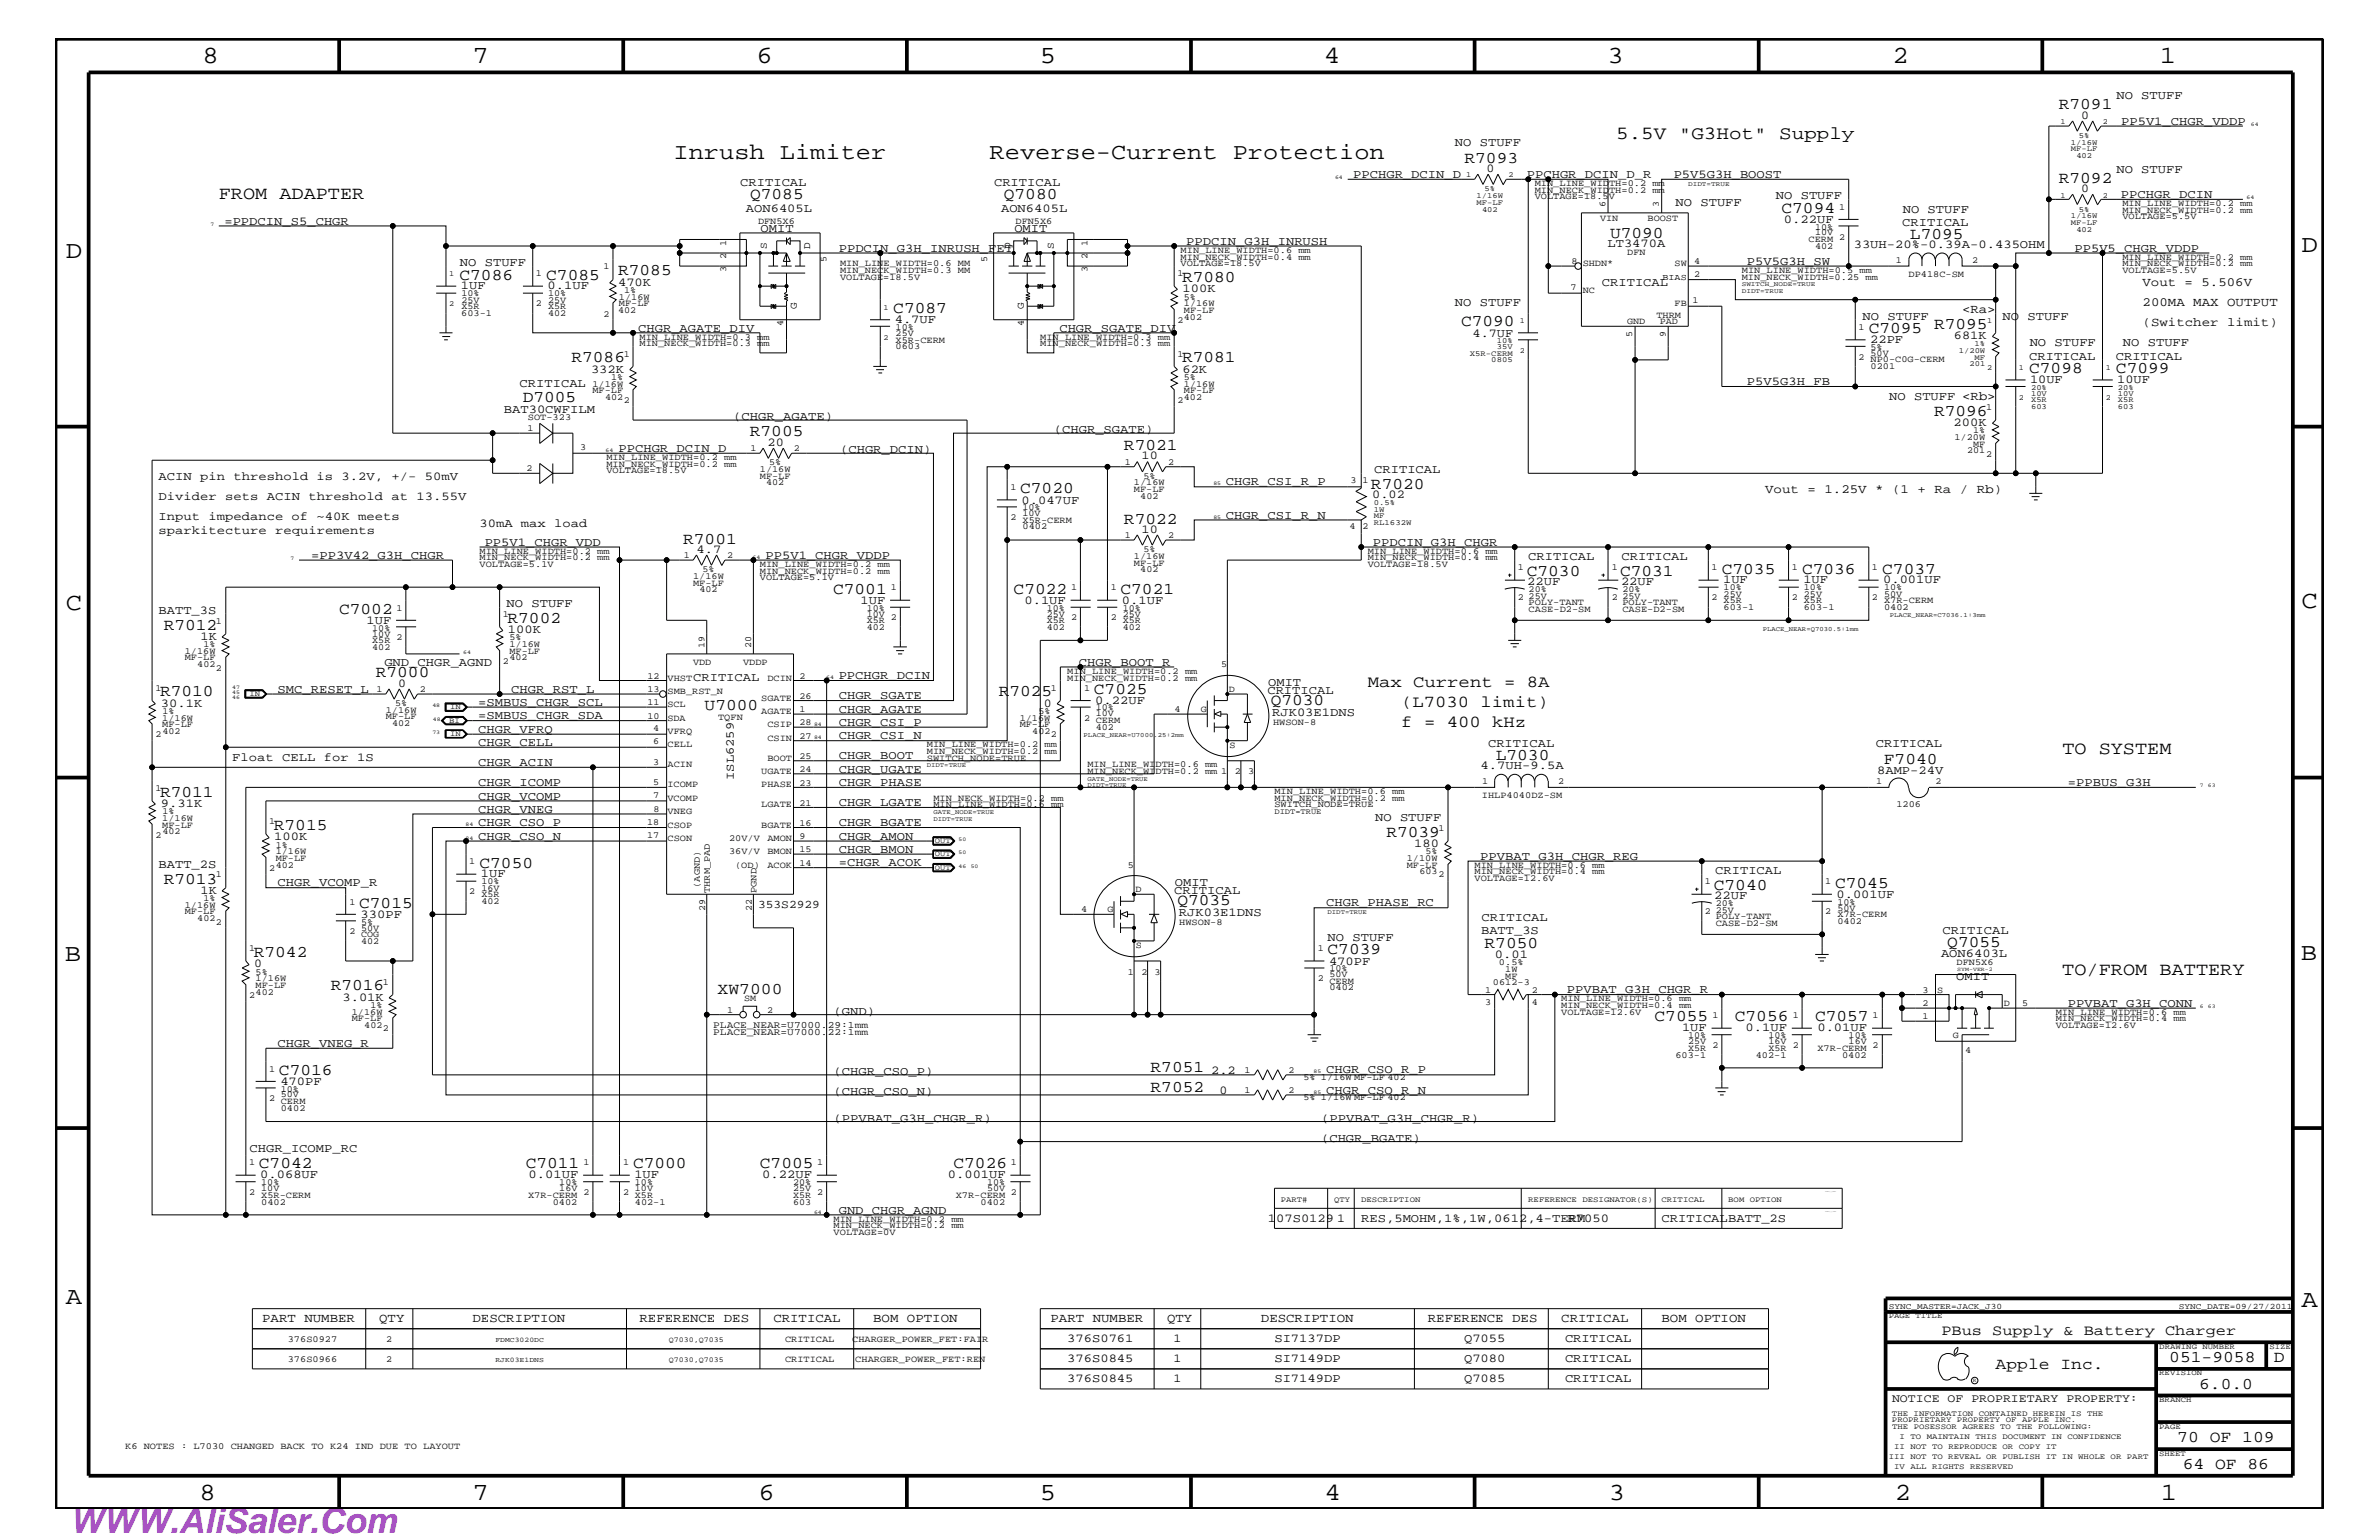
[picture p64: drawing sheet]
<svg xmlns="http://www.w3.org/2000/svg" width="432mm" height="279mm" viewBox="0 0 432 279" stroke-linecap="round" stroke-linejoin="round" font-family="sans-serif">
<defs><g id="words">
<text font-size="6.3" fill="#bd42e3" x="12.7" y="278.1">WWW.AliSaler.Com</text>
<g font-size="4.5">
<text x="36.7" y="11.5">8</text>
<text x="85.8" y="11.5">7</text>
<text x="137.3" y="11.5">6</text>
<text x="188.7" y="11.5">5</text>
<text x="240.3" y="11.5">4</text>
<text x="291.8" y="11.5">3</text>
<text x="343.5" y="11.5">2</text>
<text x="392" y="11.5">1</text>
<text x="11.9" y="46.8">D</text>
<text x="417.8" y="45.7">D</text>
<text x="11.9" y="110.6">C</text>
<text x="417.8" y="110.3">C</text>
<text x="11.8" y="174.3">B</text>
<text x="417.6" y="174.2">B</text>
<text x="11.9" y="236.7">A</text>
<text x="417.8" y="237.1">A</text>
<text x="36.2" y="272.1">8</text>
<text x="85.8" y="272.1">7</text>
<text x="137.7" y="272.1">6</text>
<text x="188.7" y="272.1">5</text>
<text x="240.4" y="272.1">4</text>
<text x="292" y="272.1">3</text>
<text x="343.9" y="272.1">2</text>
<text x="392.2" y="272.1">1</text>
</g>
<g font-size="4.1">
<text x="122.3" y="28.9">Inrush Limiter</text>
<text x="179.6" y="28.9">Reverse-Current Protection</text>
</g>
<text font-size="3.4" x="293.3" y="25.3">5.5V &quot;G3Hot&quot; Supply</text>
<g font-size="3.3">
<text x="39.7" y="36.2">FROM ADAPTER</text>
<text x="374.3" y="136.8">TO SYSTEM</text>
<text x="374.3" y="176.8">TO/FROM BATTERY</text>
</g>
<g font-size="3">
<text x="373.7" y="19.8">R7091</text>
<text x="265.8" y="29.5">R7093</text>
<text x="373.7" y="33.1">R7092</text>
<text x="136.1" y="36.2">Q7085</text>
<text x="182.2" y="36.2">Q7080</text>
<text x="323.3" y="38.6">C7094</text>
<text x="292.2" y="43.2">U7090</text>
<text x="346.7" y="43.4">L7095</text>
<text x="83.4" y="50.7">C7086</text>
<text x="99.1" y="50.7">C7085</text>
<text x="112.2" y="50">R7085</text>
<text x="214.5" y="51.3">R7080</text>
<text x="162.1" y="56.8">C7087</text>
<text x="265.2" y="59.2">C7090</text>
<text x="351" y="59.7">R7095</text>
<text x="103.7" y="65.7">R7086</text>
<text x="214.5" y="65.7">R7081</text>
<text x="339.2" y="60.4">C7095</text>
<text x="368.3" y="67.7">C7098</text>
<text x="384.1" y="67.7">C7099</text>
<text x="94.9" y="73">D7005</text>
<text x="351" y="75.5">R7096</text>
<text x="136.1" y="79.2">R7005</text>
<text x="204" y="81.6">R7021</text>
<text x="185.2" y="89.5">C7020</text>
<text x="248.8" y="88.7">R7020</text>
<text x="204" y="95">R7022</text>
<text x="124" y="98.7">R7001</text>
<text x="151.2" y="107.7">C7001</text>
<text x="184" y="107.7">C7022</text>
<text x="203.4" y="107.7">C7021</text>
<text x="277.1" y="104.4">C7030</text>
<text x="294.1" y="104.4">C7031</text>
<text x="312.5" y="104.1">C7035</text>
<text x="327.1" y="104.1">C7036</text>
<text x="341.6" y="104.1">C7037</text>
<text x="61.6" y="111.4">C7002</text>
<text x="92.1" y="113.1">R7002</text>
<text x="29.7" y="114.2">R7012</text>
<text x="68.2" y="122.9">R7000</text>
<text x="198.5" y="125.9">C7025</text>
<text x="248.2" y="124.7">Max Current = 8A</text>
<text x="29" y="126.4">R7010</text>
<text x="127.9" y="128.9">U7000</text>
<text x="181.3" y="126.4">R7025</text>
<text x="230.6" y="127.9">Q7030</text>
<text x="254.3" y="128.3">(L7030 limit)</text>
<text x="254.3" y="131.9">f = 400 kHz</text>
<text x="271.5" y="137.9">L7030</text>
<text x="341.9" y="138.5">F7040</text>
<text x="29" y="144.6">R7011</text>
<text x="49.7" y="150.7">R7015</text>
<text x="251.6" y="151.8">R7039</text>
<text x="29.7" y="160.3">R7013</text>
<text x="87" y="157.4">C7050</text>
<text x="311.1" y="161.4">C7040</text>
<text x="333.1" y="161.1">C7045</text>
<text x="65.2" y="164.7">C7015</text>
<text x="213.7" y="164.2">Q7035</text>
<text x="46.1" y="173.7">R7042</text>
<text x="241" y="173.2">C7039</text>
<text x="269.5" y="172.1">R7050</text>
<text x="353.4" y="171.8">Q7055</text>
<text x="60" y="179.7">R7016</text>
<text x="130.3" y="180.4">XW7000</text>
<text x="300.3" y="185.3">C7055</text>
<text x="314.9" y="185.3">C7056</text>
<text x="329.4" y="185.3">C7057</text>
<text x="50.6" y="195">C7016</text>
<text x="208.8" y="194.4">R7051</text>
<text x="208.8" y="198.1">R7052</text>
<text x="47" y="211.9">C7042</text>
<text x="95.4" y="211.9">C7011</text>
<text x="114.9" y="211.9">C7000</text>
<text x="137.9" y="211.9">C7005</text>
<text x="173.1" y="211.9">C7026</text>
<text x="362.2" y="248.4">Apple Inc.</text>
<text x="393.7" y="247.1">051-9058</text>
<text x="399.2" y="252">6.0.0</text>
<text x="412.7" y="247.1">D</text>
<text x="395.2" y="261.6">70 OF 109</text>
<text x="396.2" y="266.6">64 OF 86</text>
</g>
<text font-size="2.7" x="352.4" y="242.3">PBus Supply &amp; Battery Charger</text>
<g font-size="2.3">
<text x="388.9" y="51.9">Vout = 5.506V</text>
<text x="356.1" y="56.8">&lt;Ra&gt;</text>
<text x="388.9" y="55.6">200MA MAX OUTPUT</text>
<text x="388.9" y="59.2">(Switcher limit)</text>
<text x="320.4" y="89.5">Vout = 1.25V * (1 + Ra / Rb)</text>
<text x="47.6" y="239.9">PART NUMBER</text>
<text x="68.8" y="239.9">QTY</text>
<text x="85.8" y="239.9">DESCRIPTION</text>
<text x="116.1" y="239.9">REFERENCE DES</text>
<text x="140.4" y="239.9">CRITICAL</text>
<text x="158.5" y="239.9">BOM OPTION</text>
<text x="190.7" y="239.9">PART NUMBER</text>
<text x="211.8" y="239.9">QTY</text>
<text x="228.9" y="239.9">DESCRIPTION</text>
<text x="259.2" y="239.9">REFERENCE DES</text>
<text x="283.4" y="239.9">CRITICAL</text>
<text x="301.6" y="239.9">BOM OPTION</text>
</g>
<g font-size="2.2">
<text x="384.1" y="18">NO STUFF</text>
<text x="377.7" y="21.5">0</text>
<text x="385" y="22.6">PP5V1_CHGR_VDDP</text>
<text x="264.1" y="26.5">NO STUFF</text>
<text x="134.4" y="33.7">CRITICAL</text>
<text x="180.4" y="33.7">CRITICAL</text>
<text x="245.6" y="32.3">PPCHGR_DCIN_D</text>
<text x="269.8" y="31.2">0</text>
<text x="277.1" y="32.3">PPCHGR_DCIN_D_R</text>
<text x="303.8" y="32.3">P5V5G3H_BOOST</text>
<text x="377.7" y="34.8">0</text>
<text x="384.1" y="31.4">NO STUFF</text>
<text x="385" y="35.9">PPCHGR_DCIN</text>
<text x="40.7" y="40.8">=PPDCIN_S5_CHGR</text>
<text x="135.4" y="38.5">AON6405L</text>
<text x="181.7" y="38.5">AON6405L</text>
<text x="304.1" y="37.4">NO STUFF</text>
<text x="322.3" y="36.2">NO STUFF</text>
<text x="323.8" y="40.4">0.22UF</text>
<text x="345.3" y="41">CRITICAL</text>
<text x="345.4" y="38.6">NO STUFF</text>
<text x="138.1" y="42">OMIT</text>
<text x="152.2" y="45.7">PPDCIN_G3H_INRUSH_FET</text>
<text x="184.1" y="42">OMIT</text>
<text x="215.3" y="44.4">PPDCIN_G3H_INRUSH</text>
<text x="291.8" y="44.9">LT3470A</text>
<text x="336.5" y="45.1">33UH-20%-0.39A-0.435OHM</text>
<text x="376.5" y="45.7">PP5V5_CHGR_VDDP</text>
<text x="83.5" y="48.3">NO STUFF</text>
<text x="83.6" y="52.5">1UF</text>
<text x="99.4" y="52.5">0.1UF</text>
<text x="112.2" y="51.8">470K</text>
<text x="214.6" y="53">100K</text>
<text x="290.8" y="51.9">CRITICAL</text>
<text x="317.1" y="48">P5V5G3H_SW</text>
<text x="162.4" y="58.6">4.7UF</text>
<text x="264.1" y="55.6">NO STUFF</text>
<text x="338.1" y="58">NO STUFF</text>
<text x="363.5" y="58">NO STUFF</text>
<text x="115.8" y="60.2">CHGR_AGATE_DIV</text>
<text x="192.3" y="60.2">CHGR_SGATE_DIV</text>
<text x="267.3" y="61.1">4.7UF</text>
<text x="339.4" y="62.3">22PF</text>
<text x="354.7" y="61.5">681K</text>
<text x="368.3" y="65.3">CRITICAL</text>
<text x="368.4" y="62.9">NO STUFF</text>
<text x="384.1" y="65.3">CRITICAL</text>
<text x="385.3" y="62.9">NO STUFF</text>
<text x="94.3" y="70.1">CRITICAL</text>
<text x="107.3" y="67.6">332K</text>
<text x="214.6" y="67.6">62K</text>
<text x="317.1" y="69.9">P5V5G3H_FB</text>
<text x="368.5" y="69.5">10UF</text>
<text x="384.3" y="69.5">10UF</text>
<text x="91.4" y="74.9">BAT30CWFILM</text>
<text x="133.1" y="76.2">(CHGR_AGATE)</text>
<text x="342.9" y="72.6">NO STUFF &lt;Rb&gt;</text>
<text x="354.6" y="77.3">200K</text>
<text x="112.3" y="82">PPCHGR_DCIN_D</text>
<text x="139.3" y="80.9">20</text>
<text x="152.5" y="82.2">(CHGR_DCIN)</text>
<text x="191.3" y="78.6">(CHGR_SGATE)</text>
<text x="207.2" y="83.3">10</text>
<text x="28.8" y="87.1">ACIN pin threshold is 3.2V, +/- 50mV</text>
<text x="222.5" y="88.1">CHGR_CSI_R_P</text>
<text x="249.4" y="85.9">CRITICAL</text>
<text x="28.8" y="94.3">Input impedance of ~40K meets</text>
<text x="28.8" y="90.7">Divider sets ACIN threshold at 13.55V</text>
<text x="87" y="95.6">30mA max load</text>
<text x="185.4" y="91.4">0.047UF</text>
<text x="222.5" y="94.2">CHGR_CSI_R_N</text>
<text x="249.1" y="90.4">0.02</text>
<text x="28.8" y="96.8">sparkitecture requirements</text>
<text x="56.5" y="101.4">=PP3V42_G3H_CHGR</text>
<text x="88" y="99">PP5V1_CHGR_VDD</text>
<text x="126.4" y="100.4">4.7</text>
<text x="138.9" y="101.4">PP5V1_CHGR_VDDP</text>
<text x="207.2" y="96.7">10</text>
<text x="249.2" y="99">PPDCIN_G3H_CHGR</text>
<text x="277.4" y="101.6">CRITICAL</text>
<text x="294.3" y="101.6">CRITICAL</text>
<text x="277.2" y="106.1">22UF</text>
<text x="294.2" y="106.1">22UF</text>
<text x="312.8" y="105.9">1UF</text>
<text x="327.3" y="105.9">1UF</text>
<text x="341.8" y="105.9">0.001UF</text>
<text x="28.8" y="111.4">BATT_3S</text>
<text x="66.5" y="113.1">1UF</text>
<text x="92" y="110.2">NO STUFF</text>
<text x="156.2" y="109.5">1UF</text>
<text x="185.9" y="109.5">0.1UF</text>
<text x="203.6" y="109.5">0.1UF</text>
<text x="36.4" y="116.1">1K</text>
<text x="92.2" y="114.8">100K</text>
<text x="50.4" y="125.7">SMC_RESET_L</text>
<text x="69.8" y="120.8">GND_CHGR_AGND</text>
<text x="72.3" y="124.6">0</text>
<text x="92.8" y="125.7">CHGR_RST_L</text>
<text x="125.8" y="123.5">CRITICAL</text>
<text x="152.2" y="123.2">PPCHGR_DCIN</text>
<text x="195.8" y="120.8">CHGR_BOOT_R</text>
<text x="230" y="125.9">CRITICAL</text>
<text x="230.2" y="124.4">OMIT</text>
<text x="29.2" y="128.2">30.1K</text>
<text x="86.8" y="130.5">=SMBUS_CHGR_SDA</text>
<text x="86.8" y="128">=SMBUS_CHGR_SCL</text>
<text x="152.2" y="129.3">CHGR_AGATE</text>
<text x="152.2" y="131.7">CHGR_CSI_P</text>
<text x="152.2" y="126.9">CHGR_SGATE</text>
<text x="189.5" y="128.2">0</text>
<text x="198.8" y="127.7">0.22UF</text>
<text x="230.9" y="129.9">RJK03E1DNS</text>
<text x="86.8" y="135.3">CHGR_CELL</text>
<text x="86.8" y="133">CHGR_VFRQ</text>
<text x="152.2" y="134.1">CHGR_CSI_N</text>
<text x="152.2" y="137.8">CHGR_BOOT</text>
<text x="270.1" y="135.6">CRITICAL</text>
<text x="340.5" y="135.6">CRITICAL</text>
<text x="42.2" y="138">Float CELL for 1S</text>
<text x="86.8" y="142.6">CHGR_ICOMP</text>
<text x="86.8" y="139">CHGR_ACIN</text>
<text x="133.2" y="141.5" transform="rotate(-90 133.2 141.5)">ISL6259</text>
<text x="152.2" y="142.6">CHGR_PHASE</text>
<text x="152.2" y="140.2">CHGR_UGATE</text>
<text x="268.7" y="139.6">4.7UH-9.5A</text>
<text x="340.7" y="140.5">8AMP-24V</text>
<text x="375.3" y="142.6">=PPBUS_G3H</text>
<text x="29.2" y="146.4">9.31K</text>
<text x="86.8" y="145.1">CHGR_VCOMP</text>
<text x="86.8" y="149.9">CHGR_CSO_P</text>
<text x="86.8" y="147.5">CHGR_VNEG</text>
<text x="152.2" y="146.2">CHGR_LGATE</text>
<text x="152.2" y="149.9">CHGR_BGATE</text>
<text x="249.6" y="149">NO STUFF</text>
<text x="49.8" y="152.4">100K</text>
<text x="86.8" y="152.3">CHGR_CSO_N</text>
<text x="152.2" y="152.3">CHGR_AMON</text>
<text x="152.2" y="154.7">CHGR_BMON</text>
<text x="256.7" y="153.7">180</text>
<text x="268.7" y="156">PPVBAT_G3H_CHGR_REG</text>
<text x="28.8" y="157.4">BATT_2S</text>
<text x="50.4" y="160.8">CHGR_VCOMP_R</text>
<text x="87.3" y="159.2">1UF</text>
<text x="152.2" y="157.2">=CHGR_ACOK</text>
<text x="213.2" y="160.8">OMIT</text>
<text x="311.3" y="158.6">CRITICAL</text>
<text x="36.4" y="162.2">1K</text>
<text x="65.4" y="166.5">330PF</text>
<text x="213.1" y="162.2">CRITICAL</text>
<text x="214" y="166.2">RJK03E1DNS</text>
<text x="240.7" y="164.5">CHGR_PHASE_RC</text>
<text x="268.9" y="167.1">CRITICAL</text>
<text x="311.2" y="163.1">22UF</text>
<text x="333.3" y="162.8">0.001UF</text>
<text x="241" y="170.7">NO STUFF</text>
<text x="268.8" y="169.5">BATT_3S</text>
<text x="271.3" y="173.8">0.01</text>
<text x="352.3" y="173.6">AON6403L</text>
<text x="352.6" y="169.5">CRITICAL</text>
<text x="46.1" y="175.5">0</text>
<text x="241.2" y="175">470PF</text>
<text x="355.1" y="177.7">OMIT</text>
<text x="62.1" y="181.6">3.01K</text>
<text x="151.3" y="184.1">(GND)</text>
<text x="284.4" y="180.2">PPVBAT_G3H_CHGR_R</text>
<text x="375.3" y="182.7">PPVBAT_G3H_CONN</text>
<text x="50.4" y="189.9">CHGR_VNEG_R</text>
<text x="305.3" y="187.1">1UF</text>
<text x="316.8" y="187.1">0.1UF</text>
<text x="329.9" y="187.1">0.01UF</text>
<text x="50.9" y="196.8">470PF</text>
<text x="151.3" y="195">(CHGR_CSO_P)</text>
<text x="219.8" y="194.8">2.2</text>
<text x="240.7" y="194.8">CHGR_CSO_R_P</text>
<text x="151.3" y="198.7">(CHGR_CSO_N)</text>
<text x="151.3" y="203.5">(PPVBAT_G3H_CHGR_R)</text>
<text x="221.4" y="198.5">0</text>
<text x="239.8" y="203.5">(PPVBAT_G3H_CHGR_R)</text>
<text x="240.7" y="198.4">CHGR_CSO_R_N</text>
<text x="45.3" y="209.1">CHGR_ICOMP_RC</text>
<text x="239.8" y="207.1">(CHGR_BGATE)</text>
<text x="47.2" y="213.8">0.068UF</text>
<text x="95.9" y="213.8">0.01UF</text>
<text x="115.1" y="213.8">1UF</text>
<text x="138.3" y="213.8">0.22UF</text>
<text x="172" y="213.8">0.001UF</text>
<text x="152.2" y="220.2">GND_CHGR_AGND</text>
<text x="230.1" y="221.7">107S0129</text>
<text x="242.7" y="221.7">1</text>
<text x="247.1" y="221.7">RES,5MOHM,1%,1W,0612,4-TERM</text>
<text x="284.5" y="221.7">R7050</text>
<text x="301.6" y="221.7">CRITICALBATT_2S</text>
<text x="193.7" y="243.5">376S0761</text>
<text x="213" y="243.5">1</text>
<text x="231.3" y="243.5">SI7137DP</text>
<text x="265.7" y="243.5">Q7055</text>
<text x="284.1" y="243.5">CRITICAL</text>
<text x="193.7" y="247.1">376S0845</text>
<text x="193.7" y="250.7">376S0845</text>
<text x="213" y="247.1">1</text>
<text x="213" y="250.7">1</text>
<text x="231.3" y="247.1">SI7149DP</text>
<text x="231.3" y="250.7">SI7149DP</text>
<text x="265.7" y="247.1">Q7080</text>
<text x="265.7" y="250.7">Q7085</text>
<text x="284.1" y="247.1">CRITICAL</text>
<text x="284.1" y="250.7">CRITICAL</text>
</g>
<g font-size="2.1">
<text x="137.6" y="164.7">353S2929</text>
<text x="343.4" y="254.4">NOTICE OF PROPRIETARY PROPERTY:</text>
</g>
<g font-size="1.9">
<text x="139.2" y="45.2" transform="rotate(-90 139.2 45.2)">S</text>
<text x="147.1" y="45.2" transform="rotate(-90 147.1 45.2)">D</text>
<text x="183.4" y="45.2" transform="rotate(-90 183.4 45.2)">D</text>
<text x="191.3" y="45.2" transform="rotate(-90 191.3 45.2)">S</text>
<text x="144.6" y="56.2" transform="rotate(-90 144.6 56.2)">G</text>
<text x="185.8" y="56.2" transform="rotate(-90 185.8 56.2)">G</text>
</g>
<g font-size="1.8">
<text x="129.5" y="186.5">PLACE_NEAR=U7000.29:1mm</text>
<text x="129.5" y="187.7">PLACE_NEAR=U7000.22:1mm</text>
</g>
<g font-size="1.7">
<text x="278.6" y="35">MIN_NECK_WIDTH=0.2 mm</text>
<text x="278.6" y="33.7">MIN_LINE_WIDTH=0.2 mm</text>
<text x="137.6" y="40.7">DFN5X6</text>
<text x="184.3" y="40.7">DFN5X6</text>
<text x="278.6" y="36.2">VOLTAGE=18.5V</text>
<text x="290.4" y="40.1">VIN</text>
<text x="291.4" y="37.5" transform="rotate(-90 291.4 37.5)">6</text>
<text x="299" y="40.1">BOOST</text>
<text x="301.1" y="37.5" transform="rotate(-90 301.1 37.5)">3</text>
<text x="329.4" y="41.7">10%</text>
<text x="333.8" y="38">1</text>
<text x="385.2" y="39.8">VOLTAGE=5.5V</text>
<text x="385.2" y="38.6">MIN_NECK_WIDTH=0.2 mm</text>
<text x="385.2" y="37.4">MIN_LINE_WIDTH=0.2 mm</text>
<text x="131.8" y="47" transform="rotate(-90 131.8 47)">2</text>
<text x="131.8" y="44.6" transform="rotate(-90 131.8 44.6)">1</text>
<text x="150" y="47.6" transform="rotate(-90 150 47.6)">5</text>
<text x="179.2" y="47.6" transform="rotate(-90 179.2 47.6)">5</text>
<text x="197.4" y="47" transform="rotate(-90 197.4 47)">2</text>
<text x="197.4" y="44.6" transform="rotate(-90 197.4 44.6)">1</text>
<text x="214.3" y="45.9">MIN_LINE_WIDTH=0.6 mm</text>
<text x="214.3" y="47.1">MIN_NECK_WIDTH=0.4 mm</text>
<text x="285.2" y="47.9">8</text>
<text x="295.4" y="46.3">DFN</text>
<text x="307.5" y="47.9">4</text>
<text x="328.2" y="44">CERM</text>
<text x="329.4" y="45.2">402</text>
<text x="329.4" y="42.7">10V</text>
<text x="333.8" y="43.5">2</text>
<text x="344.1" y="47.7">1</text>
<text x="358" y="47.7">2</text>
<text x="385.2" y="47.1">MIN_LINE_WIDTH=0.2 mm</text>
<text x="83.7" y="53.8">10%</text>
<text x="97.3" y="50.2">1</text>
<text x="99.5" y="53.8">10%</text>
<text x="109.6" y="48.9">1</text>
<text x="113.3" y="53.2">1%</text>
<text x="131.8" y="49.4" transform="rotate(-90 131.8 49.4)">3</text>
<text x="152.5" y="50.7">VOLTAGE=18.5V</text>
<text x="152.5" y="49.6">MIN_NECK_WIDTH=0.3 MM</text>
<text x="152.5" y="48.3">MIN_LINE_WIDTH=0.6 MM</text>
<text x="197.4" y="49.4" transform="rotate(-90 197.4 49.4)">3</text>
<text x="213.7" y="50.2">1</text>
<text x="214.3" y="48.3">VOLTAGE=18.5V</text>
<text x="285.1" y="52.7">7</text>
<text x="287.3" y="48.3">SHDN*</text>
<text x="287.3" y="53.2">NC</text>
<text x="304" y="48.3">SW</text>
<text x="307.5" y="50.2">2</text>
<text x="316.1" y="50.7">MIN_NECK_WIDTH=0.25 mm</text>
<text x="316.1" y="49.6">MIN_LINE_WIDTH=0.5 mm</text>
<text x="346.4" y="50.2">DP418C-SM</text>
<text x="385.2" y="49.6">VOLTAGE=5.5V</text>
<text x="385.2" y="48.3">MIN_NECK_WIDTH=0.2 mm</text>
<text x="83.7" y="57.3">603-1</text>
<text x="83.7" y="54.9">25V</text>
<text x="83.7" y="56.1">X5R</text>
<text x="97.3" y="55.6">2</text>
<text x="99.5" y="57.3">402</text>
<text x="99.5" y="54.9">25V</text>
<text x="99.5" y="56.1">X5R</text>
<text x="109.6" y="57.4">2</text>
<text x="112.2" y="56.8">402</text>
<text x="112.3" y="54.4">1/16W</text>
<text x="112.3" y="55.6">MF-LF</text>
<text x="142.2" y="59.1" transform="rotate(-90 142.2 59.1)">4</text>
<text x="162.6" y="59.8">10%</text>
<text x="185.8" y="59.1" transform="rotate(-90 185.8 59.1)">4</text>
<text x="213.7" y="58.6">2</text>
<text x="214.9" y="55.6">1/16W</text>
<text x="214.9" y="56.8">MF-LF</text>
<text x="214.9" y="58">402</text>
<text x="214.9" y="54.4">5%</text>
<text x="295.3" y="58.7">GND</text>
<text x="300.6" y="57.7">THRM</text>
<text x="301.2" y="58.9">PAD</text>
<text x="304" y="55.6">FB</text>
<text x="307.2" y="55.1">1</text>
<text x="337.3" y="59.8">1</text>
<text x="113.2" y="64.7">1</text>
<text x="116.1" y="62.9">MIN_NECK_WIDTH=0.3 mm</text>
<text x="116.1" y="61.7">MIN_LINE_WIDTH=0.3 mm</text>
<text x="162.6" y="62.2">X5R-CERM</text>
<text x="162.6" y="63.4">0603</text>
<text x="162.6" y="60.9">25V</text>
<text x="188.8" y="62.9">MIN_NECK_WIDTH=0.3 mm</text>
<text x="188.8" y="61.7">MIN_LINE_WIDTH=0.3 mm</text>
<text x="213.7" y="64.7">1</text>
<text x="296.2" y="61.1" transform="rotate(-90 296.2 61.1)">5</text>
<text x="302.3" y="61.1" transform="rotate(-90 302.3 61.1)">9</text>
<text x="337.3" y="65.3">2</text>
<text x="339.5" y="65.7">NP0-C0G-CERM</text>
<text x="339.5" y="64.5">50V</text>
<text x="339.5" y="63.4">5%</text>
<text x="107.5" y="70.1">1/16W</text>
<text x="107.5" y="71.3">MF-LF</text>
<text x="110.9" y="68.9">1%</text>
<text x="214.9" y="70.1">1/16W</text>
<text x="214.9" y="71.3">MF-LF</text>
<text x="214.9" y="68.9">5%</text>
<text x="339.5" y="67">0201</text>
<text x="95.8" y="76.2">SOT-323</text>
<text x="109.8" y="72.6">402</text>
<text x="113.2" y="73.2">2</text>
<text x="213.7" y="73.2">2</text>
<text x="214.9" y="72.6">402</text>
<text x="360.5" y="74.4">1</text>
<text x="95.8" y="78.2">1</text>
<text x="105.3" y="81.7">3</text>
<text x="110.1" y="83.5">MIN_LINE_WIDTH=0.2 mm</text>
<text x="136.2" y="81.9">1</text>
<text x="144.1" y="81.9">2</text>
<text x="354.7" y="79.9">1/20W</text>
<text x="357" y="82.2">201</text>
<text x="358.1" y="78.6">1%</text>
<text x="358.1" y="81.1">MF</text>
<text x="360.5" y="82.8">2</text>
<text x="95.6" y="85.5">2</text>
<text x="110.1" y="85.9">VOLTAGE=18.5V</text>
<text x="110.1" y="84.7">MIN_NECK_WIDTH=0.2 mm</text>
<text x="137.9" y="86.9">MF-LF</text>
<text x="137.9" y="85.6">1/16W</text>
<text x="139.1" y="88.1">402</text>
<text x="139.6" y="84.4">5%</text>
<text x="183.4" y="88.9">1</text>
<text x="204.1" y="84.4">1</text>
<text x="205.8" y="88.1">1/16W</text>
<text x="205.8" y="89.3">MF-LF</text>
<text x="207.5" y="86.9">5%</text>
<text x="212" y="84.4">2</text>
<text x="245.1" y="87.6">3</text>
<text x="247.3" y="87.6">1</text>
<text x="183.4" y="94.3">2</text>
<text x="185.6" y="94.9">X5R-CERM</text>
<text x="185.6" y="92.6">10%</text>
<text x="185.6" y="93.7">10V</text>
<text x="207" y="90.5">402</text>
<text x="244.9" y="96">4</text>
<text x="247.3" y="96">2</text>
<text x="87" y="101.6">MIN_NECK_WIDTH=0.2 mm</text>
<text x="87" y="100.4">MIN_LINE_WIDTH=0.2 mm</text>
<text x="124.1" y="101.3">1</text>
<text x="132" y="101.3">2</text>
<text x="185.6" y="96">0402</text>
<text x="204.1" y="97.6">1</text>
<text x="205.8" y="101.4">1/16W</text>
<text x="207.5" y="100.2">5%</text>
<text x="212" y="97.6">2</text>
<text x="248.2" y="101.6">MIN_NECK_WIDTH=0.4 mm</text>
<text x="248.2" y="100.4">MIN_LINE_WIDTH=0.6 mm</text>
<text x="87" y="102.9">VOLTAGE=5.1V</text>
<text x="125.8" y="105">1/16W</text>
<text x="125.8" y="106.3">MF-LF</text>
<text x="127" y="107.5">402</text>
<text x="127.5" y="103.8">5%</text>
<text x="137.9" y="105.3">VOLTAGE=5.1V</text>
<text x="137.9" y="102.9">MIN_LINE_WIDTH=0.2 mm</text>
<text x="137.9" y="104.1">MIN_NECK_WIDTH=0.2 mm</text>
<text x="161.7" y="107.1">1</text>
<text x="194.4" y="107.1">1</text>
<text x="201.6" y="107.1">1</text>
<text x="205.8" y="102.6">MF-LF</text>
<text x="207" y="103.8">402</text>
<text x="248.2" y="102.9">VOLTAGE=18.5V</text>
<text x="275.5" y="103.5">1</text>
<text x="277.5" y="107.5">20%</text>
<text x="292.5" y="103.5">1</text>
<text x="294.5" y="107.5">20%</text>
<text x="310.6" y="103.5">1</text>
<text x="312.8" y="107.1">10%</text>
<text x="325.2" y="103.5">1</text>
<text x="327.4" y="107.1">10%</text>
<text x="339.8" y="103.5">1</text>
<text x="342" y="107.1">10%</text>
<text x="39.2" y="113.1">1</text>
<text x="72" y="110.8">1</text>
<text x="91.3" y="112">1</text>
<text x="157.3" y="110.8">10%</text>
<text x="157.3" y="111.9">10V</text>
<text x="157.3" y="113.1">X5R</text>
<text x="161.7" y="112.6">2</text>
<text x="190" y="110.8">10%</text>
<text x="190" y="111.9">25V</text>
<text x="190" y="113.1">X5R</text>
<text x="194.4" y="112.6">2</text>
<text x="201.6" y="112.6">2</text>
<text x="203.8" y="110.8">10%</text>
<text x="203.8" y="111.9">25V</text>
<text x="203.8" y="113.1">X5R</text>
<text x="275.5" y="108.9">2</text>
<text x="277.5" y="109.8">POLY-TANT</text>
<text x="277.5" y="111">CASE-D2-SM</text>
<text x="277.5" y="108.7">25V</text>
<text x="292.5" y="108.9">2</text>
<text x="294.5" y="109.8">POLY-TANT</text>
<text x="294.5" y="111">CASE-D2-SM</text>
<text x="294.5" y="108.7">25V</text>
<text x="310.6" y="108.9">2</text>
<text x="312.8" y="110.6">603-1</text>
<text x="312.8" y="108.2">25V</text>
<text x="312.8" y="109.4">X5R</text>
<text x="325.2" y="108.9">2</text>
<text x="327.4" y="110.6">603-1</text>
<text x="327.4" y="108.2">25V</text>
<text x="327.4" y="109.4">X5R</text>
<text x="339.8" y="108.9">2</text>
<text x="342" y="109.4">X7R-CERM</text>
<text x="342" y="110.6">0402</text>
<text x="342" y="108.2">50V</text>
<text x="33.5" y="118.6">1/16W</text>
<text x="33.5" y="119.8">MF-LF</text>
<text x="36.9" y="117.4">1%</text>
<text x="67.6" y="114.4">10%</text>
<text x="67.6" y="117.9">402</text>
<text x="67.6" y="115.5">10V</text>
<text x="67.6" y="116.7">X5R</text>
<text x="72" y="116.2">2</text>
<text x="92.5" y="117.4">1/16W</text>
<text x="92.5" y="118.6">MF-LF</text>
<text x="92.5" y="119.8">402</text>
<text x="92.5" y="116.2">5%</text>
<text x="127.8" y="117.5" transform="rotate(-90 127.8 117.5)">19</text>
<text x="136.3" y="117.5" transform="rotate(-90 136.3 117.5)">20</text>
<text x="157.3" y="114.2">402</text>
<text x="190" y="114.2">402</text>
<text x="203.8" y="114.2">402</text>
<text x="28.2" y="125.3">1</text>
<text x="35.8" y="121">402</text>
<text x="39.2" y="121.7">2</text>
<text x="68.3" y="125.5">1</text>
<text x="76.2" y="125.5">2</text>
<text x="91.3" y="120.4">2</text>
<text x="117.5" y="123.1">12</text>
<text x="117.5" y="125.5">13</text>
<text x="121.2" y="123.5">VHST</text>
<text x="121.2" y="125.9">SMB_RST_N</text>
<text x="125.8" y="120.7">VDD</text>
<text x="134.9" y="120.7">VDDP</text>
<text x="139.3" y="123.5">DCIN</text>
<text x="145.1" y="123.1">2</text>
<text x="190.8" y="125.3">1</text>
<text x="193.7" y="123.5">MIN_NECK_WIDTH=0.2 mm</text>
<text x="193.7" y="122.3">MIN_LINE_WIDTH=0.2 mm</text>
<text x="196.8" y="125.3">1</text>
<text x="221.7" y="121">5</text>
<text x="223" y="125.5">D</text>
<text x="29.5" y="130.8">1/16W</text>
<text x="29.5" y="131.9">MF-LF</text>
<text x="29.5" y="129.6">1%</text>
<text x="70" y="129.3">1/16W</text>
<text x="70" y="130.5">MF-LF</text>
<text x="71.2" y="131.7">402</text>
<text x="71.7" y="128">5%</text>
<text x="117.5" y="130.4">10</text>
<text x="117.5" y="128">11</text>
<text x="121.2" y="130.8">SDA</text>
<text x="121.2" y="128.3">SCL</text>
<text x="130.3" y="130.7">TQFN</text>
<text x="138.2" y="127.1">SGATE</text>
<text x="138.2" y="129.6">AGATE</text>
<text x="139.3" y="131.9">CSIP</text>
<text x="145.1" y="126.8">26</text>
<text x="145.1" y="131.6">28</text>
<text x="145.1" y="129.1">1</text>
<text x="185.1" y="130.8">1/16W</text>
<text x="185.1" y="131.9">MF-LF</text>
<text x="188.5" y="129.6">5%</text>
<text x="196.8" y="130.8">2</text>
<text x="198.9" y="131.3">CERM</text>
<text x="198.9" y="128.9">10%</text>
<text x="198.9" y="130">10V</text>
<text x="213.2" y="129.1">4</text>
<text x="217.9" y="129.1">G</text>
<text x="231.1" y="131.5">HWSON-8</text>
<text x="28.2" y="133.8">2</text>
<text x="29.5" y="133.2">402</text>
<text x="118.5" y="132.7">4</text>
<text x="118.5" y="135.1">6</text>
<text x="121.2" y="133.2">VFRQ</text>
<text x="121.2" y="135.6">CELL</text>
<text x="139.3" y="134.4">CSIN</text>
<text x="145.1" y="134.1">27</text>
<text x="145.1" y="137.7">25</text>
<text x="168.2" y="135.6">MIN_LINE_WIDTH=0.2 mm</text>
<text x="168.2" y="136.8">MIN_NECK_WIDTH=0.2 mm</text>
<text x="187.4" y="133.2">402</text>
<text x="190.8" y="133.8">2</text>
<text x="198.9" y="132.4">402</text>
<text x="223.2" y="135.7">S</text>
<text x="28.2" y="143.5">1</text>
<text x="118.5" y="142.4">5</text>
<text x="118.5" y="138.7">3</text>
<text x="121.2" y="142.9">ICOMP</text>
<text x="121.2" y="139.2">ACIN</text>
<text x="138.2" y="142.9">PHASE</text>
<text x="138.2" y="140.4">UGATE</text>
<text x="139.3" y="138">BOOT</text>
<text x="145.1" y="142.5">23</text>
<text x="145.1" y="140.1">24</text>
<text x="168.2" y="138">SWITCH_NODE=TRUE</text>
<text x="197.4" y="140.4">MIN_NECK_WIDTH=0.2 mm 1</text>
<text x="197.4" y="139.2">MIN_LINE_WIDTH=0.6 mm</text>
<text x="224.1" y="140.4">2</text>
<text x="226.6" y="140.4">3</text>
<text x="269" y="142.3">1</text>
<text x="282.8" y="142.3">2</text>
<text x="340.5" y="142.3">1</text>
<text x="351.3" y="142.3">2</text>
<text x="29.5" y="149">1/16W</text>
<text x="29.5" y="147.7">1%</text>
<text x="48.9" y="149.5">1</text>
<text x="117.4" y="149.6">18</text>
<text x="118.5" y="144.8">7</text>
<text x="118.6" y="147.3">8</text>
<text x="121.2" y="145.3">VCOMP</text>
<text x="121.2" y="147.7">VNEG</text>
<text x="138.2" y="146.5">LGATE</text>
<text x="145.1" y="146.2">21</text>
<text x="145.1" y="149.8">16</text>
<text x="169.4" y="145.3">MIN_NECK_WIDTH=0.2 mm</text>
<text x="169.4" y="146.5">MIN_LINE_WIDTH=0.6 mm</text>
<text x="231.3" y="146.5">SWITCH_NODE=TRUE</text>
<text x="231.3" y="145.3">MIN_NECK_WIDTH=0.2 mm</text>
<text x="231.3" y="144">MIN_LINE_WIDTH=0.6 mm</text>
<text x="269" y="144.8">IHLP4040DZ-SM</text>
<text x="344.2" y="146.5">1206</text>
<text x="28.2" y="152">2</text>
<text x="29.5" y="150.1">MF-LF</text>
<text x="29.5" y="151.3">402</text>
<text x="50" y="155">1/16W</text>
<text x="50" y="153.8">1%</text>
<text x="117.4" y="152.1">17</text>
<text x="121.2" y="150.1">CSOP</text>
<text x="121.2" y="152.6">CSON</text>
<text x="132.3" y="152.6">20V/V</text>
<text x="132.3" y="155">36V/V</text>
<text x="138.2" y="150.1">BGATE</text>
<text x="139.3" y="152.6">AMON</text>
<text x="139.3" y="155">BMON</text>
<text x="145.1" y="154.6">15</text>
<text x="145.1" y="152.2">9</text>
<text x="258.7" y="155">5%</text>
<text x="261.1" y="150.7">1</text>
<text x="39.2" y="159.2">1</text>
<text x="48.9" y="158">2</text>
<text x="50" y="156.2">MF-LF</text>
<text x="50" y="157.4">402</text>
<text x="85.2" y="156.8">1</text>
<text x="87.4" y="160.5">10%</text>
<text x="87.4" y="161.6">16V</text>
<text x="127" y="161.1" transform="rotate(-90 127 161.1)">(AGND)</text>
<text x="128.9" y="162" transform="rotate(-90 128.9 162)">THRM_PAD</text>
<text x="133.4" y="157.4">(OD)</text>
<text x="137.3" y="162" transform="rotate(-90 137.3 162)">PGND</text>
<text x="139.3" y="157.4">ACOK</text>
<text x="145.1" y="157.1">14</text>
<text x="204.7" y="157.4">5</text>
<text x="206.1" y="161.9">D</text>
<text x="255.3" y="156.2">1/10W</text>
<text x="255.3" y="157.4">MF-LF</text>
<text x="257.6" y="158.6">603</text>
<text x="261.1" y="159.2">2</text>
<text x="267.6" y="159.9">VOLTAGE=12.6V</text>
<text x="267.6" y="158.6">MIN_NECK_WIDTH=0.4 mm</text>
<text x="267.6" y="157.4">MIN_LINE_WIDTH=0.6 mm</text>
<text x="309.5" y="160.5">1</text>
<text x="331.3" y="160.5">1</text>
<text x="33.5" y="164.7">1/16W</text>
<text x="33.5" y="165.9">MF-LF</text>
<text x="35.8" y="167.1">402</text>
<text x="36.9" y="163.5">1%</text>
<text x="39.2" y="167.8">2</text>
<text x="63.4" y="164.1">1</text>
<text x="65.5" y="167.8">5%</text>
<text x="85.2" y="162.2">2</text>
<text x="87.4" y="163.9">402</text>
<text x="87.4" y="162.8">X5R</text>
<text x="128" y="165.3" transform="rotate(-90 128 165.3)">29</text>
<text x="136.5" y="165.3" transform="rotate(-90 136.5 165.3)">22</text>
<text x="196.3" y="165.6">4</text>
<text x="201" y="165.6">G</text>
<text x="214" y="167.8">HWSON-8</text>
<text x="309.5" y="165.9">2</text>
<text x="311.4" y="166.7">POLY-TANT</text>
<text x="311.4" y="165.6">25V</text>
<text x="311.4" y="164.5">20%</text>
<text x="331.3" y="165.9">2</text>
<text x="333.5" y="166.4">X7R-CERM</text>
<text x="333.5" y="167.6">0402</text>
<text x="333.5" y="164.1">10%</text>
<text x="333.5" y="165.2">50V</text>
<text x="45.2" y="172.6">1</text>
<text x="63.4" y="169.5">2</text>
<text x="65.5" y="171.2">402</text>
<text x="65.5" y="168.9">50V</text>
<text x="65.5" y="170">COG</text>
<text x="206.2" y="172.1">S</text>
<text x="239.2" y="172.6">1</text>
<text x="311.4" y="168">CASE-D2-SM</text>
<text x="46.4" y="178">1/16W</text>
<text x="46.4" y="179.3">MF-LF</text>
<text x="46.4" y="176.8">5%</text>
<text x="69.5" y="178.7">1</text>
<text x="204.7" y="176.8">1</text>
<text x="207.2" y="176.8">2</text>
<text x="209.6" y="176.8">3</text>
<text x="239.2" y="178">2</text>
<text x="241.3" y="179.7">0402</text>
<text x="241.3" y="178.5">CERM</text>
<text x="241.3" y="176.2">10%</text>
<text x="241.3" y="177.3">50V</text>
<text x="271" y="178.8">0612-3</text>
<text x="272.1" y="175.1">0.5%</text>
<text x="273.2" y="176.3">1W</text>
<text x="273.2" y="177.6">MF</text>
<text x="355.1" y="175.1">DFN5X6</text>
<text x="45.2" y="181">2</text>
<text x="46.4" y="180.5">402</text>
<text x="63.8" y="184.1">1/16W</text>
<text x="63.8" y="185.3">MF-LF</text>
<text x="67.2" y="182.9">1%</text>
<text x="132" y="183.8">1</text>
<text x="135" y="181.6">SM</text>
<text x="139.2" y="183.8">2</text>
<text x="269.6" y="182.4">3</text>
<text x="269.6" y="180.1">1</text>
<text x="278.1" y="182.4">4</text>
<text x="278.1" y="180.1">2</text>
<text x="283.4" y="184.1">VOLTAGE=12.6V</text>
<text x="283.4" y="182.9">MIN_NECK_WIDTH=0.4 mm</text>
<text x="283.4" y="181.6">MIN_LINE_WIDTH=0.6 mm</text>
<text x="310.8" y="184.7">1</text>
<text x="325.4" y="184.7">1</text>
<text x="339.9" y="184.7">1</text>
<text x="348.9" y="180.1">3</text>
<text x="348.9" y="182.5">2</text>
<text x="348.9" y="184.9">1</text>
<text x="351.6" y="180.1">S</text>
<text x="363.7" y="182.5">D</text>
<text x="367" y="182.5">5</text>
<text x="373.1" y="185.3">MIN_NECK_WIDTH=0.4 mm</text>
<text x="373.1" y="184.1">MIN_LINE_WIDTH=0.6 mm</text>
<text x="66.1" y="186.5">402</text>
<text x="69.5" y="187.1">2</text>
<text x="304.1" y="191.9">603-1</text>
<text x="306.4" y="188.3">10%</text>
<text x="306.4" y="189.4">25V</text>
<text x="306.4" y="190.6">X5R</text>
<text x="310.8" y="190.2">2</text>
<text x="318.7" y="191.9">402-1</text>
<text x="321" y="188.3">10%</text>
<text x="321" y="189.4">16V</text>
<text x="321" y="190.6">X5R 2</text>
<text x="329.9" y="190.6">X7R-CERM</text>
<text x="334.3" y="191.9">0402</text>
<text x="335.5" y="188.3">10%</text>
<text x="335.5" y="189.4">16V</text>
<text x="339.9" y="190.2">2</text>
<text x="354.4" y="188.4">G</text>
<text x="356.7" y="191">4</text>
<text x="373.1" y="186.5">VOLTAGE=12.6V</text>
<text x="48.9" y="194.4">1</text>
<text x="225.9" y="194.7">1</text>
<text x="233.9" y="194.7">2</text>
<text x="236.6" y="195.9">5% 1/16W MF-LF 402</text>
<text x="48.9" y="199.8">2</text>
<text x="51" y="201.5">0402</text>
<text x="51" y="200.3">CERM</text>
<text x="51" y="198.1">10%</text>
<text x="51" y="199.1">50V</text>
<text x="225.9" y="198.2">1</text>
<text x="233.9" y="198.2">2</text>
<text x="236.6" y="199.6">5% 1/16W MF-LF 402</text>
<text x="45.2" y="211.4">1</text>
<text x="47.4" y="215">10%</text>
<text x="101.5" y="215">10%</text>
<text x="105.9" y="211.4">1</text>
<text x="113.1" y="211.4">1</text>
<text x="115.2" y="215">10%</text>
<text x="143.9" y="215">20%</text>
<text x="148.3" y="211.4">1</text>
<text x="179.2" y="215">10%</text>
<text x="183.5" y="211.4">1</text>
<text x="45.2" y="216.9">2 X5R-CERM</text>
<text x="47.4" y="218.6">0402</text>
<text x="47.4" y="216.1">10V</text>
<text x="95.8" y="217.3">X7R-CERM 2</text>
<text x="100.3" y="218.6">0402</text>
<text x="101.5" y="216.1">16V</text>
<text x="113.1" y="216.9">2 X5R</text>
<text x="115.2" y="218.6">402-1</text>
<text x="115.2" y="216.1">10V</text>
<text x="143.9" y="216.1">25V</text>
<text x="143.9" y="218.6">603</text>
<text x="143.9" y="217.3">X5R 2</text>
<text x="151.3" y="221.7">MIN_LINE_WIDTH=0.2 mm</text>
<text x="173.5" y="217.3">X7R-CERM 2</text>
<text x="178" y="218.6">0402</text>
<text x="179.2" y="216.1">50V</text>
<text x="151.3" y="222.9">MIN_NECK_WIDTH=0.2 mm</text>
<text x="151.3" y="224.1">VOLTAGE=0V</text>
<text x="52.2" y="243.5">376S0927</text>
<text x="70.1" y="243.5">2</text>
<text x="142.5" y="243.5">CRITICAL</text>
<text x="154.7" y="243.5">CHARGER_POWER_FET:FAIR</text>
<text x="52.2" y="247.1">376S0966</text>
<text x="70.1" y="247.1">2</text>
<text x="142.5" y="247.1">CRITICAL</text>
<text x="155.2" y="247.1">CHARGER_POWER_FET:REN</text>
<text x="22.7" y="262.9">K6 NOTES : L7030 CHANGED BACK TO K24 IND DUE TO LAYOUT</text>
</g>
<text font-size="1.6" x="301.8" y="50.7">BIAS</text>
<g font-size="1.5">
<text x="342.8" y="237.4">SYNC_MASTER=JACK_J30</text>
<text x="395.5" y="237.4">SYNC_DATE=09/27/2011</text>
</g>
<g font-size="1.4">
<text x="374" y="22.5">1</text>
<text x="381.7" y="22.5">2</text>
<text x="375.9" y="27.5">MF-LF</text>
<text x="375.9" y="26.3">1/16W</text>
<text x="376.9" y="28.6">402</text>
<text x="377.3" y="25">5%</text>
<text x="266.1" y="32.2">1</text>
<text x="268" y="35.9">1/16W</text>
<text x="269.5" y="34.7">5%</text>
<text x="273.8" y="32.2">2</text>
<text x="374" y="35.8">1</text>
<text x="381.7" y="35.8">2</text>
<text x="268" y="37.2">MF-LF</text>
<text x="269" y="38.4">402</text>
<text x="375.9" y="39.6">1/16W</text>
<text x="375.9" y="40.8">MF-LF</text>
<text x="377.3" y="38.4">5%</text>
<text x="376.9" y="42">402</text>
<text x="81.5" y="50.2">1</text>
<text x="81.5" y="55.6">2</text>
<text x="160.4" y="56.2">1</text>
<text x="275.8" y="58.6">1</text>
<text x="360.7" y="58.6">1</text>
<text x="160.4" y="61.7">2</text>
<text x="266.8" y="64.5">X5R-CERM</text>
<text x="270.7" y="65.7">0805</text>
<text x="271.7" y="62.3">10%</text>
<text x="271.7" y="63.4">35V</text>
<text x="275.8" y="64">2</text>
<text x="355.5" y="64">1/20W</text>
<text x="358.4" y="62.9">1%</text>
<text x="358.4" y="65.3">MF</text>
<text x="357.5" y="66.5">201</text>
<text x="360.7" y="67.1">2</text>
<text x="366.4" y="67.1">1</text>
<text x="368.7" y="70.7">20%</text>
<text x="368.7" y="71.8">10V</text>
<text x="382.2" y="67.1">1</text>
<text x="384.4" y="70.7">20%</text>
<text x="384.4" y="71.8">10V</text>
<text x="366.4" y="72.6">2</text>
<text x="368.7" y="74.3">603</text>
<text x="368.7" y="73">X5R</text>
<text x="382.2" y="72.6">2</text>
<text x="384.4" y="74.3">603</text>
<text x="384.4" y="73">X5R</text>
<text x="249.3" y="95.2">RL1632W</text>
<text x="249.3" y="94">MF</text>
<text x="249.3" y="92.8">1W</text>
<text x="249.3" y="91.6">0.5%</text>
<text x="45.3" y="126.3">IN</text>
<text x="81.5" y="131.1">BI</text>
<text x="81.7" y="128.7">IN</text>
<text x="81.7" y="133.5">IN</text>
<text x="231.3" y="147.7">DIDT=TRUE</text>
<text x="169.7" y="152.9">OUT</text>
<text x="169.7" y="155.4">OUT</text>
<text x="169.7" y="157.8">OUT</text>
<text x="232.5" y="218">PART#</text>
<text x="242.2" y="218">QTY</text>
<text x="247.1" y="218">DESCRIPTION</text>
<text x="277.4" y="218">REFERENCE DESIGNATOR(S)</text>
<text x="301.6" y="218">CRITICAL</text>
<text x="313.7" y="218">BOM OPTION</text>
<text x="342.8" y="239.2">PAGE TITLE</text>
<text x="121.4" y="243.5">Q7030,Q7035</text>
<text x="391.9" y="244.7">DRAWING NUMBER</text>
<text x="411.9" y="244.7">SIZE</text>
<text x="121.4" y="247.1">Q7030,Q7035</text>
<text x="391.9" y="249.5">REVISION</text>
<text x="343.4" y="256.8">THE INFORMATION CONTAINED HEREIN IS THE</text>
<text x="391.9" y="254.4">BRANCH</text>
<text x="343.4" y="258">PROPRIETARY PROPERTY OF APPLE INC.</text>
<text x="343.4" y="259.3">THE POSESSOR AGREES TO THE FOLLOWING:</text>
<text x="343.8" y="262.9">II NOT TO REPRODUCE OR COPY IT</text>
<text x="344.8" y="261.1">I TO MAINTAIN THIS DOCUMENT IN CONFIDENCE</text>
<text x="391.9" y="259.3">PAGE</text>
<text x="342.8" y="264.7">III NOT TO REVEAL OR PUBLISH IT IN WHOLE OR PART</text>
<text x="343.8" y="266.6">IV ALL RIGHTS RESERVED</text>
<text x="391.9" y="264.1">SHEET</text>
</g>
<g font-size="1.3">
<text x="89.9" y="243.5">FDMC3020DC</text>
<text x="89.9" y="247.1">RJK03E1DNS</text>
</g>
<g font-size="1.2">
<text x="306.4" y="33.7">DIDT=TRUE</text>
<text x="316.1" y="51.9">SWITCH_NODE=TRUE</text>
<text x="316.1" y="53.2">DIDT=TRUE</text>
<text x="343" y="112">PLACE_NEAR=C7036.1:3mm</text>
<text x="320" y="114.4">PLACE_NEAR=Q7030.5:1mm</text>
<text x="196.7" y="133.8">PLACE_NEAR=U7000.25:2mm</text>
<text x="168.2" y="139.2">DIDT=TRUE</text>
<text x="197.4" y="141.7">GATE_NODE=TRUE</text>
<text x="197.4" y="142.9">DIDT=TRUE</text>
<text x="169.4" y="147.7">GATE_NODE=TRUE</text>
<text x="169.4" y="149">DIDT=TRUE</text>
<text x="241" y="165.9">DIDT=TRUE</text>
</g>
<g font-size="1">
<text x="408.5" y="22.9">64</text>
<text x="242.3" y="32.5">64</text>
<text x="38.2" y="41">7</text>
<text x="407.8" y="36.2">64</text>
<text x="109.9" y="82">64</text>
<text x="220.2" y="88.1">85</text>
<text x="220.2" y="94.2">85</text>
<text x="52.7" y="101.6">7</text>
<text x="136.6" y="101.4">64</text>
<text x="84.1" y="118.6">64</text>
<text x="42.2" y="125.9">45</text>
<text x="42.2" y="125">47</text>
<text x="150" y="123.2">64</text>
<text x="42.2" y="126.8">46</text>
<text x="78.5" y="128.3">48</text>
<text x="78.6" y="130.8">48</text>
<text x="147.7" y="131.7">84</text>
<text x="78.5" y="133.2">73</text>
<text x="147.8" y="134.1">84</text>
<text x="399.3" y="142.9">7</text>
<text x="400.7" y="142.9">63</text>
<text x="84.5" y="149.9">84</text>
<text x="84.5" y="152.3">84</text>
<text x="174" y="152.6">50</text>
<text x="174" y="155">50</text>
<text x="174" y="157.4">46</text>
<text x="176.2" y="157.4">50</text>
<text x="355.3" y="176.2">SYM-VER-2</text>
<text x="399.3" y="182.9">6</text>
<text x="400.7" y="182.9">63</text>
<text x="238.4" y="194.8">85</text>
<text x="238.4" y="198.4">85</text>
<text x="147.7" y="220.2">64</text>
<text x="358.1" y="250.7">R</text>
</g>
</g></defs>
<g fill="none" stroke="#000" stroke-width=".18">
<path d="M244.6 32.5h23l.6-.9 1 1.9 .9-1.9 .9 1.9 .9-1.9 .9 1.9M272.8 33.5l.6-1h4v27.9M277.4 32.5h3.6v15.8h4.9M281 32.5h10.9v6.1M287 38.6h19.4v20.6h-19.4zM301.6 38.6v-6.1h34v7.3M333.7 39.8h3.6M371.9 36.2v9.7h-6v2.4M407.1 22.9h-25.7l-.7 .9-.9-1.9-.9 1.9-.9-1.9-1 1.9-.8-1.9-.7 1h-3.6v13.3h3.6l.7-1 .8 1.9 1-1.9 .9 1.9 .9-1.9 .9 1.9M407.1 36.2h-25.7l-.7 1M39.7 41h41.2v10.9M71.3 41v37.6h18.1"/>
<path d="M79.2 53.2h3.6M79.2 51.9h3.6M80.9 44.6h15.8v7.3M80.9 53.2v7.2M94.9 51.9h3.7M94.9 53.2h3.7M96.7 44.6h26.7M111.3 44.6v6.1l-.6 .6 1.2 .6-1.2 .6 1.2 .7-1.2 .6 1.2 .6-.6 .6v5.4h-14.6v-7.2M123.4 45.9v2.4h12.1v-4.9h-12.1v2.5h19.4M134.3 42.3h14.6v15.7h-14.6zM137.9 51.9h4.9M137.9 45.9v9.7h4.9"/>
<path d="M139.5 49.5h6.6M139.5 48.3h1.7M140 55.2l.4 .4-.4 .4zM140 51.6l.4 .3-.4 .4zM140.2 55.2l.2 .1 .1 .7M140.2 51.6l.2 .1 .1 .6M140.4 55.2l.1 .6 .1 .2M140.4 51.6l.1 .6 .1 .1M140.4 45.9v2.4M140.5 55.6l.3-.4v.8zM140.8 51.6v.7l-.3-.4zM141.8 48.3h1.9"/>
<path d="M142.8 49.5v3.5l-.5 .3 .7 .2-.7 .3 .7 .2-.7 .2 .7 .3-.2 .1v9.4h-4.9v-3.6h-23M142.8 43.1v1.3M142.8 45.9v2.4M142.8 45.9l.6 1.5h-1.2zM142.8 43.7h-1.8v2.2M142.8 43.7l.6-.6v1.3zM143.4 43.7h1.8v4.6M144.3 48.3h1.8M145.2 45.9h14.6M157.9 58h3.7M157.9 59.2h3.7M159.8 59.2v7.3"/>
<path d="M180.4 42.3h14.5v15.7h-14.5zM183.1 49.5h6.6M183.1 48.3h1.8M184 45.9h-24.2v12.1M185.5 48.3h1.9M185.9 43.7h-1.9v4.6M185.9 43.1l.5 .6-.5 .7zM186.4 49.5v3.5l.6 .3-.8 .2 .8 .3-.8 .2 .8 .2-.8 .3 .2 .1v9.4h4.9v-3.6h21.8v6.1l.6 .6-1.2 .6 1.2 .6-1.2 .6 1.2 .6-1.2 .6 .6 .6v7.9h-40v48.5h-29.1M186.4 51.9h4.9M186.4 45.9h18.3M186.4 45.9l.6 1.5h-1.1zM186.4 43.7h1.8v2.2"/>
<path d="M186.4 43.1v1.3M186.4 45.9v2.4M188 48.3h1.7M188.4 55.2l.3 .4-.3 .4zM188.4 51.6l.3 .3-.3 .4zM188.8 55.2l-.2 .8M188.8 51.6l-.2 .7M188.8 45.9v2.4M188.8 51.9l.4-.3v.7zM188.8 55.6l.4-.4v.8zM189 55.2l-.2 .1-.1 .7M189 51.6l-.2 .1-.1 .6"/>
<path d="M191.3 45.9v9.7h-4.9M193.7 43.4h11v4.9h-11zM204.7 44.6h8.4v7.3l.6 .6-1.2 .7 1.2 .6-1.2 .6 1.2 .6-1.2 .6 .6 .5v4.3M213.1 44.6h34v44l-1 .6M281 48.3v4.9h6M296.8 59.2v26.7M302.8 59.2v6.1h-6M306.4 55.6h6.1v14.5h24.2v-7.3M306.4 50.7h8.6v3.7h21.7v7.3M306.4 48.3h29.2M333.7 41h3.6M335.6 41v7.3h10.9v-1.2a1.19 1.19 0 0 1 1.2-1.2 1.19 1.19 0 0 1 1.1 1.2"/>
<path d="M336.7 54.4h25.5M348.8 47.1v1.2M348.8 47.1a1.19 1.19 0 0 1 1.2-1.2 1.19 1.19 0 0 1 1.2 1.2M353.7 47.1a1.19 1.19 0 0 0-1.2-1.2 1.19 1.19 0 0 0-1.2 1.2v1.2M353.8 48.3v-1.2a1.19 1.19 0 0 1 1.1-1.2 1.19 1.19 0 0 1 1.2 1.2v1.2h6.1v12.1l-.6 .7 1.2 .6-1.2 .5 1.2 .6-1.2 .6 1.2 .6-.6 .7v11.5l-.6 .6 1.2 .6-1.2 .6 1.2 .6-1.2 .6 1.2 .7-.6 .5v5.5h3.7M362.2 48.3h3.7M365.9 48.3v20.6M371.9 45.9h29.1M381.6 45.9v23M79.8 60.4h2.3M80.3 61.1h1.4M80.6 61.7h.7"/>
<path d="M98 78.6h-8.6v4.9M100.3 78.6l-2.3-1.8v3.6l2.3-1.8h3.7v7.3h-3.7M100.3 76.8v3.6M111.3 60.4h3.6v6.1l-.6 .6 1.2 .6-1.2 .6 1.2 .6-1.2 .6 1.2 .6-.6 .6v5.5h60.6v53.4h-31.5M158.5 66.5h2.5M159 67.1h1.5M159.4 67.7h.7M275.5 60.4h3.7M275.5 61.7h3.7M277.4 61.7v24.2h84.8M335 61.7h3.6M335 62.8h3.6"/>
<path d="M336.7 70.1h25.5M364 70.1h3.6M364 68.9h3.6M365.9 70.1v15.8h3.6v3.6M379.8 68.9h3.7M379.8 70.1h3.7M381.6 70.1v15.8h-12.1M87 99.2h25.4v2.4M98 84.1l2.3 1.8-2.3 1.8zM98 85.9h-8.6v-2.4h-61.8v43.6l.6 .6-1.2 .6 1.2 .6-1.2 .7 1.2 .6-1.2 .5 .6 .6v7.9h80v74M100.3 84.1v3.6M104 82.2h33.9l.6-.9 1 1.9 .9-1.9 .9 1.9 .9-1.9 .9 1.9"/>
<path d="M143.1 83.2l.6-1h25.7v41.3h-19.4M180.9 92h3.7M180.9 90.7h3.7M182.8 90.7v-6h-3.6v47.2h-35.2M182.8 92v6h13.3M182.8 98v36.4h-38.8M182.8 84.7h23l.6-.9 1 1.8 .9-1.8 .8 1.8 1-1.8 .9 1.8 .6-.9h5.2v3.6h30.3M196.1 98h9.7l.6-1 1 1.9 .9-1.9 .8 1.9 1-1.9 .9 1.9M196.1 98v10.9M201 84.7v24.2M211 99l.6-1h5.2v-3.7h30.3v7.3h-24.3v25.5h-2.4M246.1 89.2l1.9 .9-1.9 .9 1.9 1-1.9 .8 1.9 .9-.9 .6"/>
<path d="M247.1 99.2h27.8M291.9 99.2h-17v6.1M310.1 99.2h-18.2v6.1M324.6 99.2v6.1M324.6 99.2h14.6v6.1M324.6 99.2h-14.5v6.1M368.3 89.5h2.4M368.7 90.1h1.5M369.2 90.7h.6M54.3 101.6h27.8v4.9h-8.4M71.9 112.5h3.6M71.9 113.7h3.6"/>
<path d="M73.7 112.5v-6h-32.7v8.5l-.7 .6 1.3 .6-1.3 .6 1.3 .6-1.3 .6 1.3 .6-.6 .6v16.4h80M73.7 113.7v4.9h9.7M82.1 106.5h8.6M121 118.6h23v43.6h-23zM121 101.6h-8.6v111.6M131 102.5l-.9-1.8-1 1.8-.8-1.8-1 1.8-.9-1.8-.6 .9h-4.8v10.9h7.3v6.1M136.7 101.6h26.7v7.3M136.7 101.6h-5.1l-.6 1M136.7 101.6v17M161.6 108.9h3.6M161.6 110.2h3.6M162.1 117.4h2.5"/>
<path d="M162.7 118h1.4M163 118.6h.8M163.4 110.2v7.2M194.3 108.9h3.7M194.3 110.2h3.7M196.1 110.2v6h4.9v-6M196.1 116.2h-7.3v104.2h-60.5M199.1 110.2h3.7M199.1 108.9h3.7M273.1 106.9a5.9 5.9 0 0 1 3.6 0M273.2 105.3h3.6M273.7 116.2h2.4"/>
<path d="M273.7 104.3h.6M274 104.1v.6M274.2 116.8h1.5M274.6 117.4h.7M274.9 106.5v9.7M290.1 106.9a5.8 5.8 0 0 1 3.5 0M290.1 105.3h3.6M290.7 104.3h.6M291 104.1v.6M291.9 106.5v6h-17M308.3 105.3h3.6M308.3 106.5h3.6"/>
<path d="M310.1 106.5v6h-18.2M322.9 106.5h3.6M322.9 105.3h3.6M324.6 106.5v6h-14.5M337.3 106.5h3.7M337.3 105.3h3.7M339.2 106.5v6h-14.6M41 135.6v25.5l-.7 .5 1.3 .6-1.3 .6 1.3 .7-1.3 .6 1.3 .6-.6 .6v55.1h-13.4v-70.9l-.6-.6 1.2-.5-1.2-.7 1.2-.6-1.2-.6 1.2-.6-.6-.6v-6.1M44.5 125.2h3.2l.7 .7-.7 .8h-3.2zM44.5 125.2h3.2l.6 .7-.6 .6h-3.2zM47.7 125.2l.6 .7-.6 .7h-3.2M48.3 125.9l-.7 .6"/>
<path d="M48.3 125.9l-.7-.6h-3v1.2M80.1 130.7l.8-.7h3.2l.7 .7-.7 .8h-3.2zM80.8 132.4h3.3l.7 .8-.7 .7h-3.3zM80.8 127.5h3.3l.7 .8-.7 .8h-3.3zM80.9 132.4v1.5M80.9 130.1l-.7 .6 .7 .7M80.9 130.1l-.6 .6 .6 .7M80.9 127.7h3.1l.7 .6-.7 .7h-3.1zM80.9 130.1h3.1l.8 .6-.8 .7h-3.1M80.9 130.1h3.1l.7 .6-.7 .7h-3.1M84 132.4l.8 .8-.8 .7M84 132.5h-3.1v1.3h3.1"/>
<path d="M84 129.1l.8-.8-.8-.7h-3.1v1.5M84 132.5l.7 .7-.7 .6M84 132.5l.6 .7M84 127.7l.6 .6M84.6 133.2h36.4M84.6 128.3h36.4M84.6 133.2l-.6 .6M84.6 128.3l-.6 .6h-3.1M90.7 125.9h29M107.6 139.2h13.4M121 130.7h-36.4l-.6-.5h-3.1l-.5 .5 .5 .6h3.1l.6-.6M121 123.5h-12.2v-17h-18.1v7.2l.6 .7-1.2 .6 1.2 .6-1.2 .6 1.2 .6-1.2 .6 .6 .6v7.9h-14.9l-.6 .9-.9-1.8-.9 1.8-.9-1.8-1 1.8-.9-1.8-.6 .9h-21.7"/>
<path d="M144 123.5h6v89.7M194.3 128.3h3.7M194.3 127.1h3.7M196.1 128.3v14.6h-52.1M196.1 121v6.1M213.1 121h-20.6v6.1l-.6 .6 1.2 .6-1.2 .6 1.2 .7-1.2 .6 1.2 .5-.6 .6v6.7h-48.5M219.1 129.6h-9.6v10.8h-65.5M219.1 127.1v4.8M220.4 131.9h2.4M220.4 126.2v1.8M220.4 128.6v1.9M220.4 131.1v1.8"/>
<path d="M220.5 129.6l1.1 .4v-.9l-1.2 .5M221.6 129.6h1.2v13.3h2.4M222.8 125.9h3.6v3.7M222.8 138h4.9v4.9M225.2 138v4.9h2.5M225.6 129.6h1.7M226.4 131.1v3.3h-3.6M226.4 129.6l.6 1.5h-1.2zM82.8 159.9h3.6M82.8 158.6h3.6M84.6 152.6v6M84.6 159.9v6h-6.1"/>
<path d="M121 147.7h-46.1v26.7h-3.6v6l-.7 .6 1.3 .6-1.3 .6 1.3 .7-1.3 .6 1.3 .6-.6 .6v5.5h-23v6M121 145.3h-72.7v6l.6 .7-1.3 .6 1.3 .6-1.3 .6 1.3 .6-1.3 .6 .7 .6v5.5h14.4v4.8M121 142.9h-76.4v31.5l.6 .6-1.3 .6 1.3 .6-1.3 .6 1.3 .6-1.3 .6 .7 .7v34.5M121 150.1h-42.5v44.9h149.2l.6-.9 .9 1.8 .9-1.8 .9 1.8 .9-1.8 .9 1.8 .6-.9h37.9v-14.6M121 152.6h-40.1v46.1h146.8l.6-1 .9 1.9 .9-1.9 .9 1.9 .9-1.9 .9 1.9 .6-.9h44v-18.3M144 150.1h41.2v57M144 146.5h48.5v19.4h9.7M144 157.4h25.4M144 152.6h25.4M144 155h25.4M169.3 156.7h3.3l.6 .7-.6 .7h-3.3M169.3 154.3h3.3l.6 .7-.6 .7"/>
<path d="M169.3 151.8h3.3l.7 .8-.7 .8h-3.3zM169.3 154.2h3.3l.7 .8-.7 .7h-3.3zM169.3 156.7h3.3l.7 .7-.7 .8h-3.3zM169.4 156.8h3.1l.6 .6-.6 .6h-3.1M169.4 152h3.1l.6 .6-.6 .6M169.4 151.9h3.1l.7 .7-.7 .6h-3.1zM169.4 154.4h3.1l.7 .6-.7 .6h-3.1zM169.4 156.7v1.4M172.5 156.7l.7 .7-.7 .7M172.5 154.4l.6 .6-.6 .6h-3.1M172.6 151.8l.6 .8-.6 .7h-3.3M196.1 142.9h9.7v20.6h-2.4"/>
<path d="M205.8 142.9h17M227.7 142.9h35.1M273.7 141.7a1.19 1.19 0 0 0-1.2-1.2 1.19 1.19 0 0 0-1.2 1.2v1.2h-8.5v9.7l-.6 .6 1.2 .6-1.2 .6 1.2 .6-1.2 .6 1.2 .6-.6 .6v7.9h-24.3v9.7M276.1 141.7a1.19 1.19 0 0 1 1.2-1.2 1.19 1.19 0 0 1 1.2 1.2M276.1 141.7a1.19 1.19 0 0 0-1.2-1.2 1.19 1.19 0 0 0-1.2 1.2v1.2M276.1 141.7v1.2M280.9 141.7a1.19 1.19 0 0 0-1.1-1.2 1.19 1.19 0 0 0-1.2 1.2v1.2M281 141.7v1.2h61.8M308.9 156.2h-42.4v24.2h4.8l.6-.9 .9 1.9 .9-1.9 1 1.9 .8-1.9 1 1.9 .5-1h5.2v23.1h-233.9v-6.1M330.7 142.9v19.3M330.7 156.2h-21.8v6M342.8 142.9a1.78 1.78 0 0 1 1.8-1.7 1.78 1.78 0 0 1 1.8 1.7"/>
<path d="M346.5 142.9a1.78 1.78 0 0 0 1.8 1.8 1.78 1.78 0 0 0 1.7-1.8M350.1 142.9h48.4M61 167.1h3.6M61 165.9h3.6M62.7 167.1v7.3h8.6M128.3 162.2v21.9M136.7 162.2v6.1h7.3v15.8M202.2 163.5v4.8M203.4 162.6v1.8M203.4 165v1.8M203.4 167.4v1.9M203.4 168.3h2.4"/>
<path d="M203.6 165.9l1.1 .5v-1l-1.3 .5M204.7 165.9h1.1v18.2h-67.9M205.8 174.4h4.9v9.7h27.8M205.8 162.2h3.7v3.7M208.3 174.4v9.7h2.4M208.5 165.9h1.9M209.5 165.9l.6 1.5h-1.2zM209.5 167.4v3.3h-3.7M236.7 175.6h3.7M236.7 174.4h3.7M238.5 175.6v12.1M307 162.2h3.7"/>
<path d="M307.1 163.9a5.9 5.9 0 0 1 3.6 0M307.7 161.3h.6M308 161.1v.5M308.9 163.5v6h21.8M328.9 163.5h3.6M328.9 162.2h3.6M329.5 173.2h2.4M330 173.8h1.4M330.3 174.4h.8M330.7 163.5v9.7M351.3 176.8h14.6v12.1h-14.6zM358.6 179.9v1.1"/>
<path d="M46.4 197.4h3.6M46.4 196.2h3.6M128.3 184.1h6M128.3 184.1v36.3h-15.9M134.9 183.5v-.9h2.4v.9M205.8 184.1h2.5M237.3 187.7h2.5M237.8 188.3h1.5M238.2 188.9h.7M282.2 180.4h30.3M310.7 186.5h3.6M310.7 187.7h3.6"/>
<path d="M311.3 197.4h2.4M311.8 198.1h1.4M312.2 198.7h.7M312.5 187.7v9.7M325.2 187.7h3.7M325.2 186.5h3.7M327.1 180.4h26.7v4.9h-8.6v-4.9M327.1 187.7v6h-14.6M327.1 180.4v6.1M327.1 180.4h-14.6v6.1M339.8 187.7h3.6M339.8 186.5h3.6"/>
<path d="M341.7 187.7v6h-14.6M341.7 180.4v6.1M345.2 182.9h13.4M354.9 182.9v-2.5h8.5v2.5M355.2 186.5h1.9M356.1 182.9v3.6M357.7 186.5h1.8M358.6 180.4l1.2-.5v1.1zM358.6 182.9l.3 1.2h-.6zM358.6 184.1v2.4M360.1 186.5h1.8M361 187.7h-4.9v19.4h-170.9v6.1"/>
<path d="M398.5 182.9h-37.5v3.6M42.8 214.4h3.6M42.8 213.2h3.6M44.6 214.4v6h-3.6M105.8 213.2h3.7M105.8 214.4h3.7M107.6 214.4v6h-63M110.7 214.4h3.6M110.7 213.2h3.6M112.4 214.4v6M148.3 214.4h3.6M148.3 213.2h3.6"/>
<path d="M150 214.4v6M183.4 214.4h3.6M183.4 213.2h3.6M185.2 214.4v6M231.3 215.6h103.1v7.3h-103.1zM231.3 219.2h103.1M241 215.6v7.3M245.8 215.6v7.3M276.1 215.6v7.3M300.4 215.6v7.3M312.5 215.6v7.3M45.8 237.4h132.2v11h-132.2z"/>
<path d="M66.4 237.4v11M74.9 237.4v11M107.6 220.4h4.8M113.7 237.4v11M137.9 237.4v11M154.9 237.4v11M188.8 237.4h132.2v14.6h-132.2zM209.5 237.4v14.6M217.9 237.4v14.6M256.7 237.4v14.6M281 237.4v14.6M298 237.4v14.6"/>
<path d="M45.8 244.7h132.2M45.8 241.1h132.2M188.8 244.7h132.2M188.8 248.4h132.2M188.8 241.1h132.2M352.4 246.1a1.69 1.69 0 0 1 2.4 0M352.4 246a3.3 3.3 0 0 0 .3 4.1M352.6 250.2l.7 .2 .7-.2M354 250.2l.7-.3 .7 .3M354.8 246.1a1.69 1.69 0 0 1 2.5 0M355.3 250.2l.7 .2 .7-.2M355.3 244.4l.1 .3a1.18 1.18 0 0 1-.6 1"/>
<path d="M355.4 244.4a.99 .99 0 0 0-.6 1.4M357.2 246a1.04 1.04 0 0 0-.6 1 1.04 1.04 0 0 0 .6 1M357.3 248l.1 .7a2.11 2.11 0 0 1-.6 1.5"/>
<circle cx="277.4" cy="32.5" r=".42"/>
<circle cx="281" cy="32.5" r=".42"/>
<circle cx="371.9" cy="36.2" r=".42"/>
<circle cx="71.3" cy="41" r=".42"/>
<circle cx="80.9" cy="44.6" r=".42"/>
<circle cx="96.7" cy="44.6" r=".42"/>
<circle cx="111.3" cy="44.6" r=".42"/>
<circle cx="123.4" cy="45.9" r=".42"/>
<circle cx="123.4" cy="44.6" r=".42"/>
<circle cx="135.5" cy="45.9" r=".25"/>
<circle cx="137.9" cy="45.9" r=".25"/>
<circle cx="137.9" cy="51.9" r=".25"/>
<circle cx="140.4" cy="45.9" r=".25"/>
<circle cx="141" cy="45.9" r=".25"/>
<circle cx="142.8" cy="51.9" r=".25"/>
<circle cx="145.2" cy="45.9" r=".25"/>
<circle cx="159.8" cy="45.9" r=".42"/>
<circle cx="184" cy="45.9" r=".25"/>
<circle cx="186.4" cy="51.9" r=".25"/>
<circle cx="188.2" cy="45.9" r=".25"/>
<circle cx="188.8" cy="45.9" r=".25"/>
<circle cx="191.3" cy="51.9" r=".25"/>
<circle cx="191.3" cy="45.9" r=".25"/>
<circle cx="193.7" cy="45.9" r=".25"/>
<circle cx="204.7" cy="44.6" r=".42"/>
<circle cx="204.7" cy="45.9" r=".42"/>
<circle cx="213.1" cy="44.6" r=".42"/>
<circle cx="281" cy="48.3" r=".42"/>
<circle cx="286.4" cy="48.3" r=".59"/>
<circle cx="335.6" cy="48.3" r=".42"/>
<circle cx="336.7" cy="54.4" r=".42"/>
<circle cx="362.2" cy="54.4" r=".42"/>
<circle cx="362.2" cy="48.3" r=".42"/>
<circle cx="365.9" cy="48.3" r=".42"/>
<circle cx="371.9" cy="45.9" r=".42"/>
<circle cx="381.6" cy="45.9" r=".42"/>
<circle cx="89.4" cy="78.6" r=".42"/>
<circle cx="111.3" cy="60.4" r=".42"/>
<circle cx="114.9" cy="60.4" r=".42"/>
<circle cx="213.1" cy="60.4" r=".42"/>
<circle cx="296.8" cy="65.3" r=".42"/>
<circle cx="336.7" cy="70.1" r=".42"/>
<circle cx="362.2" cy="70.1" r=".42"/>
<circle cx="89.4" cy="83.5" r=".42"/>
<circle cx="182.8" cy="84.7" r=".42"/>
<circle cx="182.8" cy="98" r=".42"/>
<circle cx="196.1" cy="98" r=".42"/>
<circle cx="201" cy="84.7" r=".42"/>
<circle cx="247.1" cy="99.2" r=".42"/>
<circle cx="274.9" cy="99.2" r=".42"/>
<circle cx="291.9" cy="99.2" r=".42"/>
<circle cx="296.8" cy="85.9" r=".42"/>
<circle cx="310.1" cy="99.2" r=".42"/>
<circle cx="324.6" cy="99.2" r=".42"/>
<circle cx="362.2" cy="85.9" r=".42"/>
<circle cx="365.9" cy="85.9" r=".42"/>
<circle cx="369.5" cy="85.9" r=".42"/>
<circle cx="73.7" cy="106.5" r=".42"/>
<circle cx="82.1" cy="106.5" r=".42"/>
<circle cx="90.7" cy="106.5" r=".42"/>
<circle cx="112.4" cy="101.6" r=".42"/>
<circle cx="121" cy="101.6" r=".42"/>
<circle cx="136.7" cy="101.6" r=".42"/>
<circle cx="196.1" cy="116.2" r=".42"/>
<circle cx="274.9" cy="112.5" r=".42"/>
<circle cx="291.9" cy="112.5" r=".42"/>
<circle cx="310.1" cy="112.5" r=".42"/>
<circle cx="324.6" cy="112.5" r=".42"/>
<circle cx="27.6" cy="139.2" r=".42"/>
<circle cx="41" cy="135.6" r=".42"/>
<circle cx="90.7" cy="125.9" r=".42"/>
<circle cx="107.6" cy="139.2" r=".42"/>
<circle cx="120.3" cy="125.9" r=".59"/>
<circle cx="150" cy="123.5" r=".42"/>
<circle cx="196.1" cy="121" r=".42"/>
<circle cx="222.8" cy="125.9" r=".25"/>
<circle cx="222.8" cy="131.9" r=".25"/>
<circle cx="222.8" cy="134.4" r=".25"/>
<circle cx="222.9" cy="129.9" r="7.4"/>
<circle cx="84.6" cy="152.6" r=".42"/>
<circle cx="196.1" cy="142.9" r=".42"/>
<circle cx="205.8" cy="142.9" r=".42"/>
<circle cx="222.8" cy="142.9" r=".42"/>
<circle cx="225.2" cy="142.9" r=".42"/>
<circle cx="227.7" cy="142.9" r=".42"/>
<circle cx="262.8" cy="142.9" r=".42"/>
<circle cx="308.9" cy="156.2" r=".42"/>
<circle cx="330.7" cy="142.9" r=".42"/>
<circle cx="330.7" cy="156.2" r=".42"/>
<circle cx="71.3" cy="174.4" r=".42"/>
<circle cx="78.5" cy="165.9" r=".42"/>
<circle cx="205.8" cy="162.2" r=".25"/>
<circle cx="205.8" cy="168.3" r=".25"/>
<circle cx="205.8" cy="170.7" r=".25"/>
<circle cx="205.9" cy="166.2" r="7.4"/>
<circle cx="330.7" cy="169.5" r=".42"/>
<circle cx="128.3" cy="184.1" r=".42"/>
<circle cx="134.9" cy="184.1" r=".59"/>
<circle cx="137.3" cy="184.1" r=".59"/>
<circle cx="144" cy="184.1" r=".42"/>
<circle cx="205.8" cy="184.1" r=".42"/>
<circle cx="208.3" cy="184.1" r=".42"/>
<circle cx="210.7" cy="184.1" r=".42"/>
<circle cx="238.5" cy="184.1" r=".42"/>
<circle cx="282.2" cy="180.4" r=".42"/>
<circle cx="312.5" cy="180.4" r=".42"/>
<circle cx="312.5" cy="193.7" r=".42"/>
<circle cx="327.1" cy="180.4" r=".42"/>
<circle cx="327.1" cy="193.7" r=".42"/>
<circle cx="341.7" cy="180.4" r=".42"/>
<circle cx="345.2" cy="180.4" r=".42"/>
<circle cx="345.2" cy="182.9" r=".42"/>
<circle cx="353.8" cy="182.9" r=".25"/>
<circle cx="354.9" cy="182.9" r=".25"/>
<circle cx="356.1" cy="182.9" r=".25"/>
<circle cx="361" cy="182.9" r=".25"/>
<circle cx="185.2" cy="207.1" r=".42"/>
<circle cx="41" cy="220.4" r=".42"/>
<circle cx="44.6" cy="220.4" r=".42"/>
<circle cx="107.6" cy="220.4" r=".42"/>
<circle cx="112.4" cy="220.4" r=".42"/>
<circle cx="128.3" cy="220.4" r=".42"/>
<circle cx="150" cy="220.4" r=".42"/>
<circle cx="185.2" cy="220.4" r=".42"/>
<circle cx="358.4" cy="250.5" r=".59"/>
</g>
<g fill="#000">
<circle cx="277.4" cy="32.5" r=".42"/>
<circle cx="281" cy="32.5" r=".42"/>
<circle cx="371.9" cy="36.2" r=".42"/>
<circle cx="71.3" cy="41" r=".42"/>
<circle cx="80.9" cy="44.6" r=".42"/>
<circle cx="96.7" cy="44.6" r=".42"/>
<circle cx="111.3" cy="44.6" r=".42"/>
<circle cx="123.4" cy="45.9" r=".42"/>
<circle cx="123.4" cy="44.6" r=".42"/>
<circle cx="135.5" cy="45.9" r=".25"/>
<circle cx="137.9" cy="45.9" r=".25"/>
<circle cx="137.9" cy="51.9" r=".25"/>
<circle cx="140.4" cy="45.9" r=".25"/>
<circle cx="141" cy="45.9" r=".25"/>
<circle cx="142.8" cy="51.9" r=".25"/>
<circle cx="145.2" cy="45.9" r=".25"/>
<circle cx="159.8" cy="45.9" r=".42"/>
<circle cx="184" cy="45.9" r=".25"/>
<circle cx="186.4" cy="51.9" r=".25"/>
<circle cx="188.2" cy="45.9" r=".25"/>
<circle cx="188.8" cy="45.9" r=".25"/>
<circle cx="191.3" cy="51.9" r=".25"/>
<circle cx="191.3" cy="45.9" r=".25"/>
<circle cx="193.7" cy="45.9" r=".25"/>
<circle cx="204.7" cy="44.6" r=".42"/>
<circle cx="204.7" cy="45.9" r=".42"/>
<circle cx="213.1" cy="44.6" r=".42"/>
<circle cx="281" cy="48.3" r=".42"/>
<circle cx="335.6" cy="48.3" r=".42"/>
<circle cx="336.7" cy="54.4" r=".42"/>
<circle cx="362.2" cy="54.4" r=".42"/>
<circle cx="362.2" cy="48.3" r=".42"/>
<circle cx="365.9" cy="48.3" r=".42"/>
<circle cx="371.9" cy="45.9" r=".42"/>
<circle cx="381.6" cy="45.9" r=".42"/>
<circle cx="89.4" cy="78.6" r=".42"/>
<circle cx="111.3" cy="60.4" r=".42"/>
<circle cx="114.9" cy="60.4" r=".42"/>
<circle cx="213.1" cy="60.4" r=".42"/>
<circle cx="296.8" cy="65.3" r=".42"/>
<circle cx="336.7" cy="70.1" r=".42"/>
<circle cx="362.2" cy="70.1" r=".42"/>
<circle cx="89.4" cy="83.5" r=".42"/>
<circle cx="182.8" cy="84.7" r=".42"/>
<circle cx="182.8" cy="98" r=".42"/>
<circle cx="196.1" cy="98" r=".42"/>
<circle cx="201" cy="84.7" r=".42"/>
<circle cx="247.1" cy="99.2" r=".42"/>
<circle cx="274.9" cy="99.2" r=".42"/>
<circle cx="291.9" cy="99.2" r=".42"/>
<circle cx="296.8" cy="85.9" r=".42"/>
<circle cx="310.1" cy="99.2" r=".42"/>
<circle cx="324.6" cy="99.2" r=".42"/>
<circle cx="362.2" cy="85.9" r=".42"/>
<circle cx="365.9" cy="85.9" r=".42"/>
<circle cx="369.5" cy="85.9" r=".42"/>
<circle cx="73.7" cy="106.5" r=".42"/>
<circle cx="82.1" cy="106.5" r=".42"/>
<circle cx="90.7" cy="106.5" r=".42"/>
<circle cx="112.4" cy="101.6" r=".42"/>
<circle cx="121" cy="101.6" r=".42"/>
<circle cx="136.7" cy="101.6" r=".42"/>
<circle cx="196.1" cy="116.2" r=".42"/>
<circle cx="274.9" cy="112.5" r=".42"/>
<circle cx="291.9" cy="112.5" r=".42"/>
<circle cx="310.1" cy="112.5" r=".42"/>
<circle cx="324.6" cy="112.5" r=".42"/>
<circle cx="27.6" cy="139.2" r=".42"/>
<circle cx="41" cy="135.6" r=".42"/>
<circle cx="90.7" cy="125.9" r=".42"/>
<circle cx="107.6" cy="139.2" r=".42"/>
<circle cx="150" cy="123.5" r=".42"/>
<circle cx="196.1" cy="121" r=".42"/>
<circle cx="222.8" cy="125.9" r=".25"/>
<circle cx="222.8" cy="131.9" r=".25"/>
<circle cx="222.8" cy="134.4" r=".25"/>
<circle cx="84.6" cy="152.6" r=".42"/>
<circle cx="196.1" cy="142.9" r=".42"/>
<circle cx="205.8" cy="142.9" r=".42"/>
<circle cx="222.8" cy="142.9" r=".42"/>
<circle cx="225.2" cy="142.9" r=".42"/>
<circle cx="227.7" cy="142.9" r=".42"/>
<circle cx="262.8" cy="142.9" r=".42"/>
<circle cx="308.9" cy="156.2" r=".42"/>
<circle cx="330.7" cy="142.9" r=".42"/>
<circle cx="330.7" cy="156.2" r=".42"/>
<circle cx="71.3" cy="174.4" r=".42"/>
<circle cx="78.5" cy="165.9" r=".42"/>
<circle cx="205.8" cy="162.2" r=".25"/>
<circle cx="205.8" cy="168.3" r=".25"/>
<circle cx="205.8" cy="170.7" r=".25"/>
<circle cx="330.7" cy="169.5" r=".42"/>
<circle cx="128.3" cy="184.1" r=".42"/>
<circle cx="144" cy="184.1" r=".42"/>
<circle cx="205.8" cy="184.1" r=".42"/>
<circle cx="208.3" cy="184.1" r=".42"/>
<circle cx="210.7" cy="184.1" r=".42"/>
<circle cx="238.5" cy="184.1" r=".42"/>
<circle cx="282.2" cy="180.4" r=".42"/>
<circle cx="312.5" cy="180.4" r=".42"/>
<circle cx="312.5" cy="193.7" r=".42"/>
<circle cx="327.1" cy="180.4" r=".42"/>
<circle cx="327.1" cy="193.7" r=".42"/>
<circle cx="341.7" cy="180.4" r=".42"/>
<circle cx="345.2" cy="180.4" r=".42"/>
<circle cx="345.2" cy="182.9" r=".42"/>
<circle cx="353.8" cy="182.9" r=".25"/>
<circle cx="354.9" cy="182.9" r=".25"/>
<circle cx="356.1" cy="182.9" r=".25"/>
<circle cx="361" cy="182.9" r=".25"/>
<circle cx="185.2" cy="207.1" r=".42"/>
<circle cx="41" cy="220.4" r=".42"/>
<circle cx="44.6" cy="220.4" r=".42"/>
<circle cx="107.6" cy="220.4" r=".42"/>
<circle cx="112.4" cy="220.4" r=".42"/>
<circle cx="128.3" cy="220.4" r=".42"/>
<circle cx="150" cy="220.4" r=".42"/>
<circle cx="185.2" cy="220.4" r=".42"/>
</g>
<g fill="none" stroke="#000" stroke-width=".68" stroke-linecap="butt">
<path d="M10.1 7h411.6v266.8h-411.6zM16.1 13.1h400.1v254.6h-400.1zM61.6 7v6.1M113.1 7v6.1M164.6 7v6.1M216.2 7v6.1M267.6 7v6.1M319.2 7v6.1M370.7 7v6.1M10.1 77.4h6M416.2 77.4h5.5M10.1 141.1h6"/>
<path d="M416.2 141.1h5.5M10.1 204.7h6M416.2 204.7h5.5M342.2 238h74M416.2 235.6h-74v32.1M342.2 252h49.2M342.2 243.5h74M391.4 258h24.8M391.4 253.2h24.8M391.4 248.4h24.8M391.4 243.5v24.2M411.3 243.5v4.9"/>
<path d="M61.6 267.7v6.1M113.1 267.7v6.1M164.6 267.7v6.1M216.2 268v5.8M267.6 267.7v6.1M319.2 267.7v6.1M370.7 267.7v6.1M391.4 262.9h24.8"/>
</g>
<use href="#words"/>
</svg>
